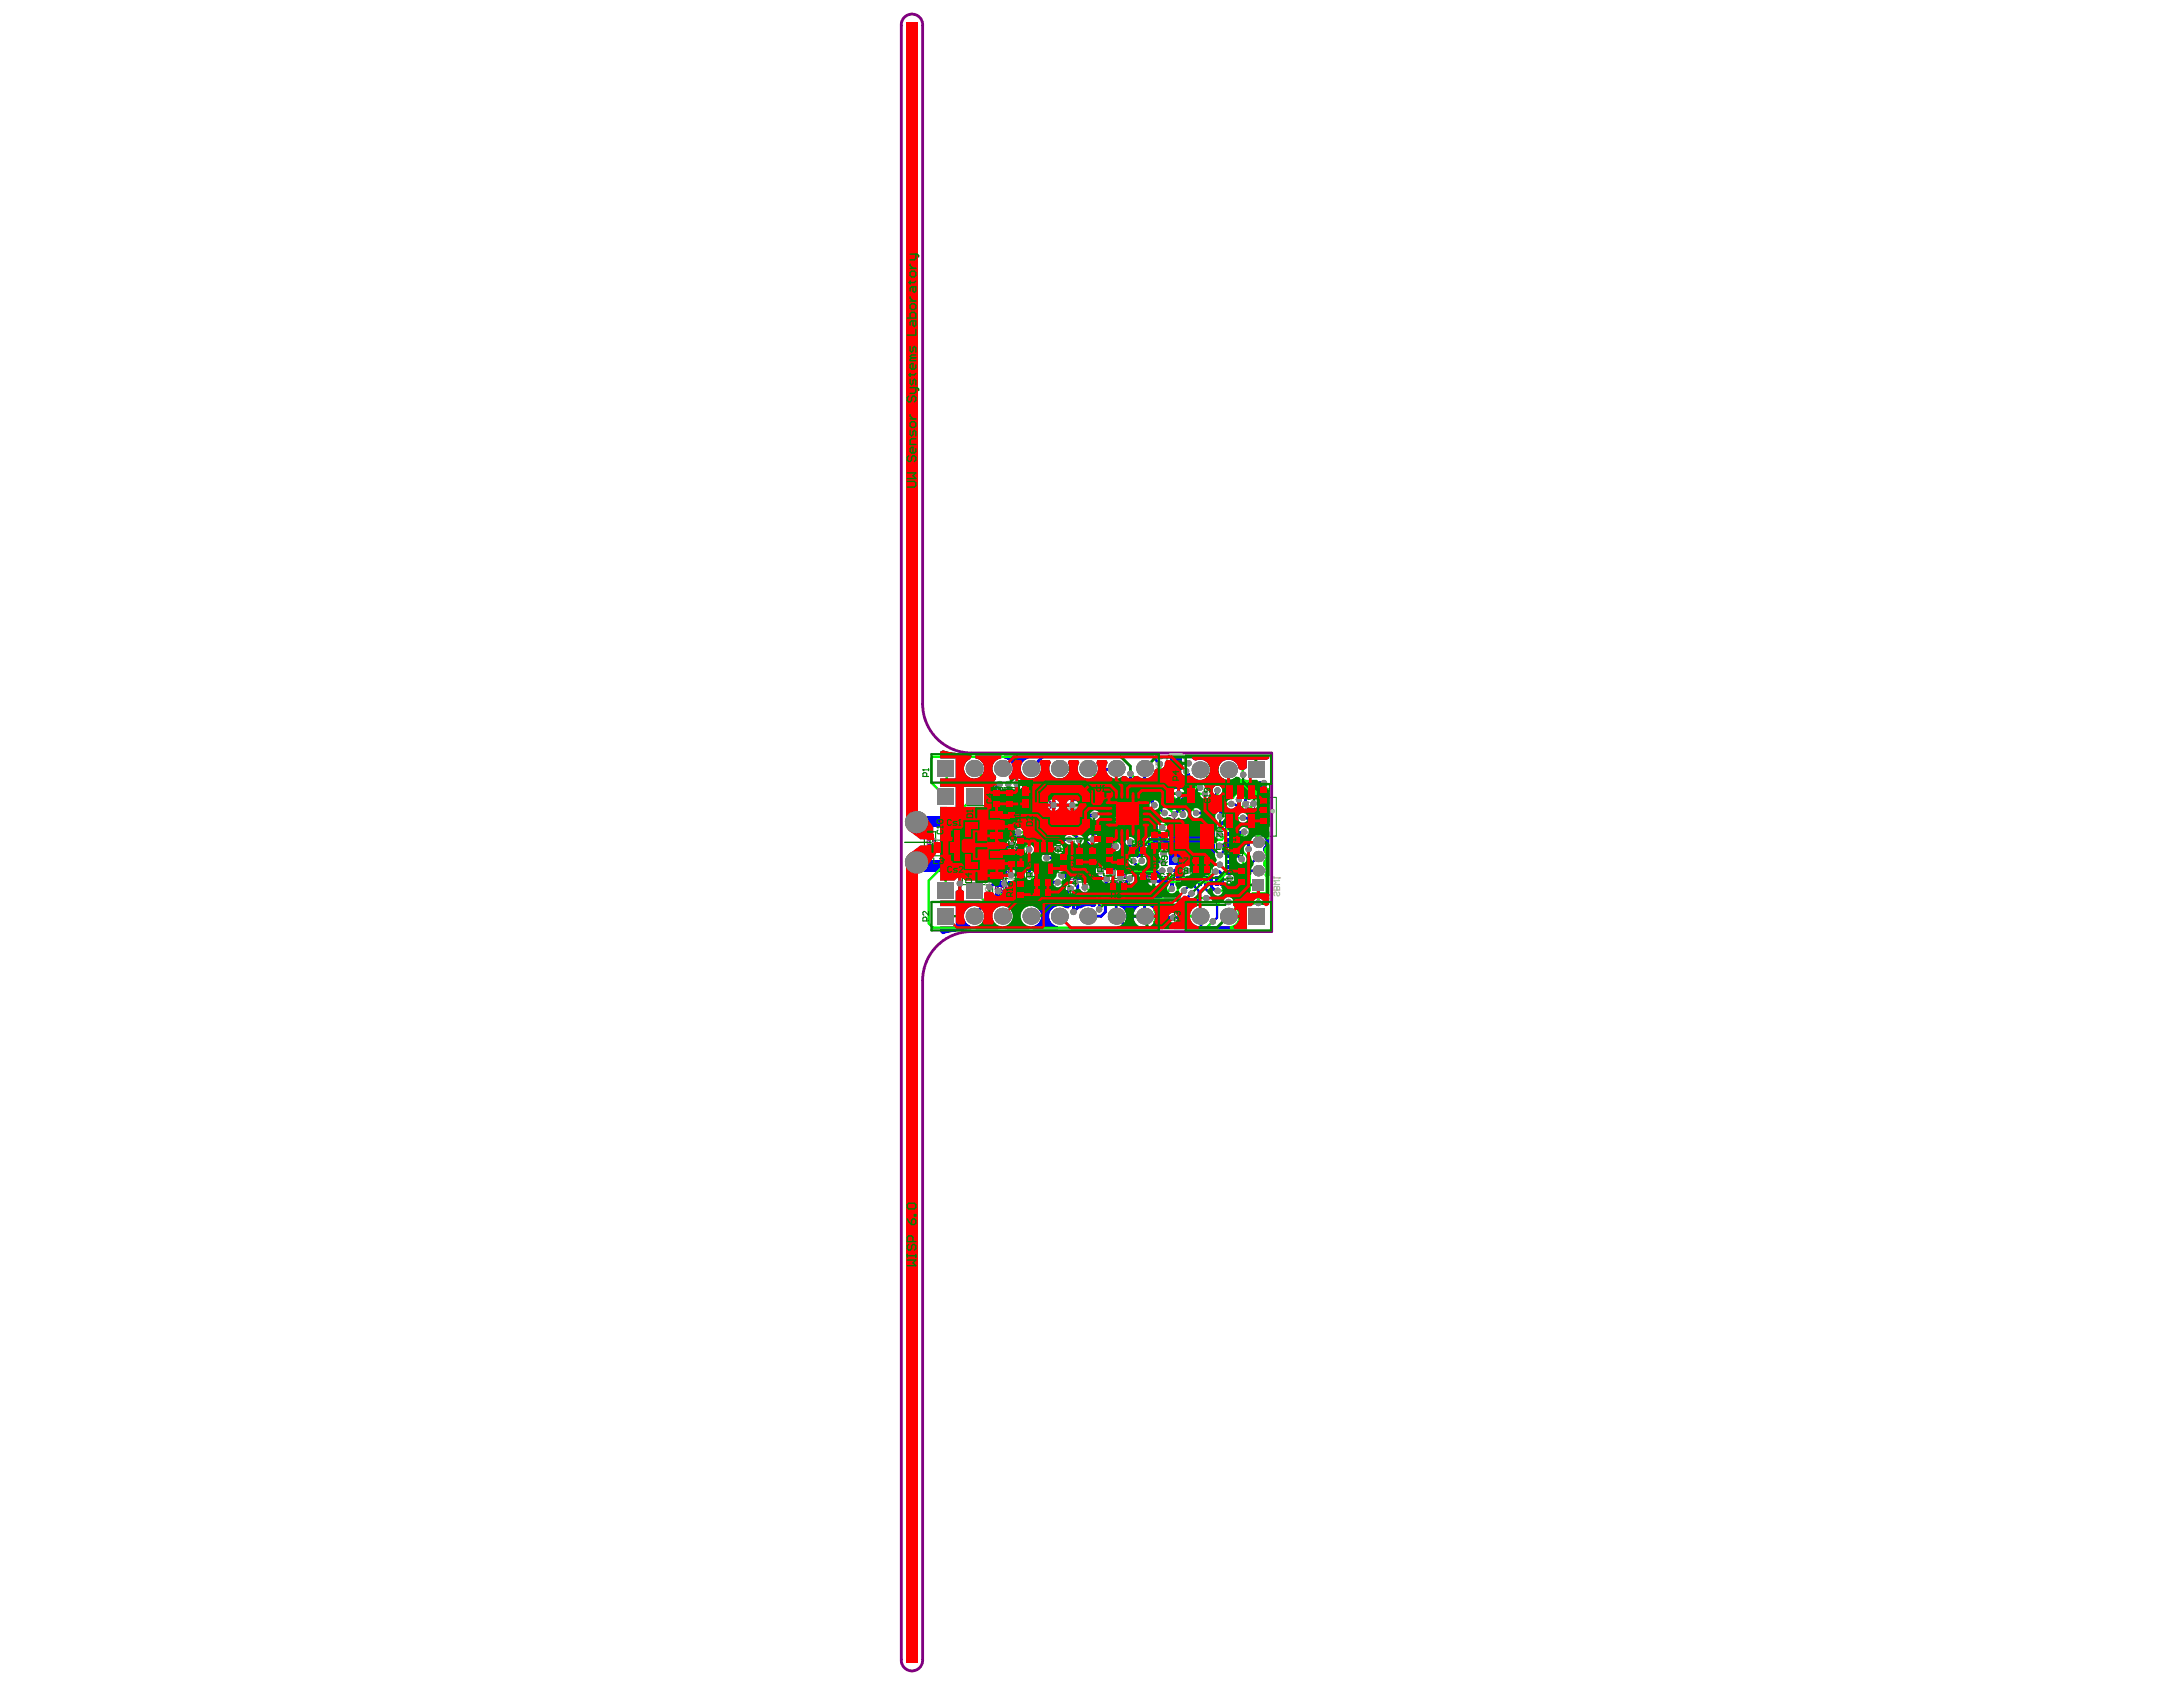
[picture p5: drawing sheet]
<svg xmlns="http://www.w3.org/2000/svg" width="279mm" height="216mm" viewBox="0 0 279 216" stroke-linecap="round" stroke-linejoin="round" font-family="sans-serif">
<g fill="none" stroke="#008000" stroke-width=".14">
<path d="M140.6 100h2.7v1.4h-2.7zM147.6 99.2h1.4v2.7h-1.4zM118.3 106.4h1.4v2.8h-1.4zM118.6 107.8h.9M119 107.4v.8M119.4 107.5h3.3v2h-3.3zM120.6 108.5h.9M121 108.1v.9M121.9 106h2.7v1.4h-2.7zM121.9 109.1h2.7v1.4h-2.7zM122.8 106.7h.8M122.8 109.8h.8"/>
<path d="M123.2 103.1h5.5v5h-5.5zM123.2 108.2h5.6v5h-5.6zM123.2 106.3v.8M123.2 109.4v.8M125.2 105.6h1.5M125.3 110.7h1.4M125.9 104.9v1.4M126 110v1.4M126.3 103h1.5v2.7h-1.5zM126.4 110.5h2.7M126.4 107.6h2.7v4.4h-2.7zM126.4 106h2.7v1.4h-2.7z"/>
<path d="M126.4 109.1h2.7M126.6 104.3h.9M126.9 100.8h1.4v2.7h-1.4zM127 103.9v.9M127 112.4h1.5v2.8h-1.5zM127.2 102.2h.8M127.3 111.3h.9M127.3 106.7h.9M127.3 108.3h.9M127.3 109.8h.9M127.3 113.8h.9M127.6 101.7v.9"/>
<path d="M127.8 110.8v.9M127.8 106.3v.8M127.8 107.9v.9M127.8 109.4v.8M127.8 113.4v.8M128.5 100.8h1.4v2.7h-1.4zM128.7 103.7h1.4v2.7h-1.4zM128.7 108.4h1.4v2.8h-1.4zM128.8 102.2h.8M129 105.1h.8M129 109.8h.8M129 113.8h.8"/>
<path d="M129.2 101.7v.9M129.4 104.6v.9M129.4 109.4v.8M129.4 113.4v.8M129.9 113.8h2.7v1.4h-2.7zM130 107h1.4v2.7h-1.4zM130 112.6h1.4M130.1 112.4v2.8M130.2 111.2h.9M130.2 108.4h.9M130.2 113.8h.9M130.7 107.9v.9"/>
<path d="M130.7 110.8v.9M130.7 113.4v.8M130.8 114.5h.9M131 101.5h2.8v2.7h-2.8zM131.2 114.1v.9M131.3 102.9h.9M131.4 112.4h-2.7v2.8h2.7v-5.3h-1.4v5.3M131.8 102.5v.8M132 112.2h2.8v2.7h-2.8zM132 113.6h2.8M132 113.4h2.8M132.1 105.2h1.5v2.7h-1.5z"/>
<path d="M132.3 101.5v2.7M132.4 106.5h.9M132.5 101.5v2.7M132.6 102.9h.9M132.9 106.1v.9M133 112.9h.8M133 114.2h.8M133 102.5v.8M133 112.4h1.5v2.8h-1.5zM133.2 106.6h1.5v2.8h-1.5zM133.3 113.8h.9M133.4 112.5v.8"/>
<path d="M133.4 113.7v.9M133.5 100.8h2.7v4.2h-2.7zM133.5 108h.9M133.8 113.4v.8M133.9 107.6v.8M134.4 102.9h.9M134.9 102.5v.8M135.4 109h1.4v2.7h-1.4zM135.7 110.3h.9M135.8 100.7h3.2v5.8h-3.2zM136.1 111.4h2.7v1.5h-2.7zM136.1 109.9v.9"/>
<path d="M137 103.6h.8M137 112.2h.8M137.4 103.2v.8M137.4 108.3h1.4v2.7h-1.4zM137.4 111.7v.9M137.7 109.6h.9M138.1 109.2v.8M138.6 111.8h2.7v1.4h-2.7zM139.1 108.2h1.4v2.8h-1.4zM139.3 109.6h.9M139.5 112.5h.9M139.8 109.2v.8"/>
<path d="M139.8 105.3h1.4v2.8h-1.4zM140 112.1v.9M140.1 106.7h.8M140.5 106.3v.8M141.1 107.5h1.4v2.7h-1.4zM141.2 109.5h1.5M141.2 109.3h1.5M141.3 108.9h.9M141.5 110.7h.9M141.5 108.2h.9M141.5 100.7h.9M141.8 108.5v.8"/>
<path d="M141.8 112.7h2.7v1.4h-2.7zM142 100.3v.8M142 107.7v.9M142 110.3v.8M142.7 109.7h1.4v2.7h-1.4v-5.6h-1.5v5.3h1.5M142.7 113.4h.9M143 111.1h.8M143.2 113v.9M143.4 110.6v.9M144 100.4h2.8v1.4h-2.8zM144.2 108.2h2.8v1.4h-2.8zM145 101.1h.8"/>
<path d="M145.2 108.9h.8M145.4 100.6v.9M145.6 108.5v.8M145.7 111.4h2.7v1.5h-2.7zM146.6 112.2h.9M147 111.7v.9M147.1 106.3h2.7v2.7h-2.7zM147.3 107.6h.9M147.8 107.2v.8M147.9 100.5h.8M148.1 115.4h1.5v2.7h-1.5zM148.3 100.1v.9"/>
<path d="M148.3 106.3v2.7M148.4 116.7h.9M148.5 106.3v2.7M148.6 107.6h.9M148.9 116.3v.8M148.9 100.4h4.3v2.8h-4.3zM149 107.2v.8M150.6 101.8h.9M150.7 115.3h1.4v2.8h-1.4zM151 116.7h.8M151 101.4v.8M151.4 116.3v.8"/>
<path d="M152.4 110.9h2.7M152.4 109.4h2.7v2.6h-2.7zM152.4 110.5h2.7M153.4 110.2h.8M153.4 111.3h.8M153.8 109.7v.9M153.8 110.8v.9M157.6 106.8h1.4v2.7h-1.4zM157.9 108.2h.9M158.2 110.8h1.4v2.8h-1.4zM158.3 107.7v.9M158.3 111.9h1.5v2.7h-1.5z"/>
<path d="M158.4 112.2h.9M158.6 113.3h.9M158.9 111.8v.8M159 112.8v.9M159.3 100.5h2.7v1.5h-2.7zM160.3 101.3h.8M160.7 100.8v.9M161.1 103.1h1.4M161.1 100.4h1.4v5.3h-1.4zM161.1 103h1.4M161.3 101.8h.9M161.3 104.3h.9"/>
<path d="M161.8 101.4v.8M161.8 103.9v.9"/>
</g>
<path d="M150.1 105.1h5.6v3.9h-5.6zM158.4 102h4.9v5h-4.9z" fill="none" stroke="#008000" stroke-width=".13"/>
<path d="M124.9 103.5h2v4.3h-2zM125 108.6h2v4.3h-2zM141.7 101.5h5.2v5.3h-5.2z" fill="none" stroke="#800080" stroke-width=".14"/>
<path d="M121 105.8h4.6v4.6h-4.6zM121.7 105.8v-1.3h.5v1.3M121.7 110.4v1.4h.5v-1.4M122.6 105.8v-1.3h.5v1.3M122.6 110.4v1.4h.5v-1.4M123.5 105.8v-1.3h.6v1.3M123.5 110.4v1.4h.6v-1.4M124.5 105.8v-1.3h.5v1.3M124.5 110.4v1.4h.5v-1.4" fill="none" stroke="#800080" stroke-width=".22"/>
<path d="M130.4 100v3.8h1.6v-3.8M150.9 105.5h3.9v3.1h-3.9zM159.8 103.5h2.1v2.1h-2.1z" fill="none" stroke="#800080" stroke-width=".18"/>
<g fill="none" stroke="#800080" stroke-width=".13">
<path d="M148 99.8h.7v1.4h-.7zM118.7 107.1h.7v1.4h-.7zM119.9 108h2.3v1.1h-2.3zM122.5 106.3h1.4v.8h-1.4zM122.5 109.4h1.4v.8h-1.4zM125.6 107.7a.44 .44 0 0 0-.4 .4 .44 .44 0 0 0 .4 .5M126.7 103.6h.7v1.5h-.7zM127 110.9h1.5v.7h-1.5zM127 106.3h1.5v.8h-1.5zM127 109.4h1.5v.8h-1.5zM127 108h1.5v.7h-1.5zM127.2 101.4h.7v1.5h-.7z"/>
<path d="M127.4 113.1h.7v1.4h-.7zM128.9 101.4h.7v1.5h-.7zM129 109.1h.8v1.4h-.8zM129 104.4h.8v1.4h-.8zM129 113.1h.8v1.4h-.8zM130.3 110.5h.7v1.5h-.7zM130.3 107.6h.7v1.5h-.7zM130.3 113.1h.7v1.4h-.7zM130.5 114.2h1.4v.7h-1.4zM131.4 102.2h.7v1.4h-.7zM132.5 105.8h.7v1.5h-.7zM132.7 102.2h.7v1.4h-.7z"/>
<path d="M133.6 107.3h.7v1.4h-.7zM134 101.5h1.8v2.8h-1.8zM134.1 113.2h-1.4v-.7h1.4v2h-1.4v-.7h1.4M134.1 113.1h-.7v1.4M135.8 109.6h.7v1.4h-.7zM136.3 101.3h2.2v4.6h-2.2zM136.7 111.8h1.4v.7h-1.4zM137.8 108.9h.7v1.4h-.7zM139.2 112.2h1.5v.7h-1.5zM139.4 108.9h.7v1.4h-.7zM140.1 106h.8v1.4h-.8zM141.2 100.3h1.5v.8h-1.5z"/>
<path d="M141.4 108.2h.7v1.4h-.7zM141.6 107.5h.7v1.4h-.7zM141.6 110h.7v1.4h-.7zM142.4 113.1h1.5v.7h-1.5zM143 110.4h.8v1.4h-.8zM144.7 100.7h1.4v.7h-1.4zM144.9 108.5h1.4v.7h-1.4zM146.3 111.8h1.5v.7h-1.5zM147.4 106.9h.7v1.4h-.7zM148.5 116h.7v1.4h-.7zM148.7 106.9h.7v1.4h-.7zM148.7 117.3h.3v-.2h-.1l-.1 .2"/>
<path d="M148.7 117.1l.1 .1M148.9 116.8h-.2l.1 .2M148.9 116.8v.1M148.9 116.7h.1M148.9 116.7l.1 .1v.2M148.9 116.7v.1M149.6 100.9h2.9v1.8h-2.9zM151.1 116h.7v1.4h-.7zM151.3 117.3h.3v-.2h-.2v.2M151.3 116.5l.2-.1 .1 .2h-.3zM151.3 116.7v.3l.2-.3 .1 .1-.1 .2M151.3 117.1l.1 .1"/>
<path d="M153.1 109.8h1.4v.7h-1.4zM153.1 110.9h1.4v.7h-1.4zM158 107.4h.7v1.5h-.7zM158.5 111.5h.7v1.4h-.7zM158.7 112.5h.7v1.5h-.7zM160 100.9h1.4v.7h-1.4zM161.4 103.6h.7v1.5h-.7zM161.4 101.1h.7v1.4h-.7z"/>
</g>
<g fill="none" stroke="#800080" stroke-width=".15">
<path d="M148.2 100v.3l-.1 .1h-.2l-.2-.1v-.3h.8M118.9 108.7l.1-.1h.5l.1 .1v.2l-.1 .2h-.5l-.1-.2zM118.9 108v.2M118.9 108.1h.7M119 107.7l-.1-.1v-.2l.1-.2h.5l.1 .2v.2l-.1 .1M119.5 108l.1 .1M119.6 108.1h.1M120.1 107.9v.8h.5M120.8 108.1l.2-.2h.2l.1 .3M121.1 108.3h.1M121.2 108.3l.1 .1-.1 .3h-.2l-.2-.2M121.3 108.2h.1"/>
<path d="M121.3 108.2l-.1 .1M123.1 106.2l-.1-.1h-.2l-.2 .1v.5l.2 .1h.2l.1-.1M123.1 109.3l-.1-.1h-.2l-.2 .1v.5l.2 .1h.2l.1-.1M123.9 106.4h-.4l-.1 .1 .5 .2-.2 .1h-.3M123.9 109.5h-.4l-.1 .1 .5 .2-.2 .1h-.3M124.1 109.3l.1-.1h.3l.1 .1v.2l-.5 .4h.5M124.1 106.8h.2M124.2 106.1h.1M124.2 106.1v.7M124.2 106.1l-.1 .1M126.5 104.6h.1M126.5 104.6h.7"/>
<path d="M126.6 104.3l-.1-.2v-.2l.1-.1h.5l.1 .1v.2l-.1 .2M126.6 104.5l-.1 .1M126.8 105.2l-.1-.1-.2 .1v.3l.1 .1 .2-.1M126.8 105.2l.1-.1 .3 .1v.3l-.1 .1-.3-.1M126.8 105.2v.3M127 107.8h-.5v.1l.5 .5v.1M127.2 111.1v.7h.3l.2-.1v-.2l-.2-.1h-.3M127.2 104.5v.2M127.2 106.6v.7h.4l.1-.1v-.3l-.1-.1h-.4M127.2 109.7v.7h.4l.1-.1v-.3l-.1-.1h-.4M127.4 108.5h.2M127.4 102.7h.8l-.4-.4v.5"/>
<path d="M127.5 107.8h.1M127.5 107.8v.7M127.5 107.8l.1 .1M127.6 102.1l-.2-.1v-.3l.2-.1h.4l.2 .1v.3l-.2 .1M127.6 114.4h.7v-.4l-.1-.1h-.2l-.1 .1v.4M127.6 113.2v.4l.5-.4 .2 .1v.2l-.1 .1M127.6 113.9l.3 .2M127.7 111.1l-.3 .3M127.7 109.7l-.3 .2M127.7 106.6l-.3 .2M127.9 107.9l.1-.1h.2l.1 .1v.5l-.1 .1h-.2l-.1-.1M128 112.4v.4l.1 .1 .2-.1v-.2l-.1-.2h-.5l-.1 .2v.2l.1 .1"/>
<path d="M128.3 109.7v.7l-.4-.4h.5M128.4 111.1h-.5l.5 .5-.1 .2h-.3l-.1-.1M128.4 106.6h-.5l.5 .4-.1 .3h-.3l-.1-.1M128.6 111.1v.1l.5 .5v.1h-.5M128.8 106.9l-.2 .1 .2 .3h.2l.1-.1-.1-.3M128.8 106.9l-.2-.1 .2-.2h.2l.1 .1-.1 .2M128.8 106.9h.2M128.8 114.1h.1M128.8 114.1h.7M128.9 114l-.1 .1M129 105.2h.7v.4l-.1 .1h-.2l-.1-.1v-.4M129 110h.7v.3l-.1 .1h-.2l-.1-.1v-.3"/>
<path d="M129.2 102.3l-.1 .1v.3l.1 .1h.2l.2-.1-.2-.4h.4v.5M129.2 102.1l-.1-.1v-.3l.1-.1h.5l.1 .1v.3l-.1 .1M129.3 106.1h.7M129.3 106v.2M129.3 113.5l.2 .2M129.3 113.2v.4l-.1 .1h-.3l-.1-.1v-.4h.7M129.4 105l-.1-.1v-.3l.1-.1h.5l.1 .1v.3l-.1 .1M129.4 109.7l-.1-.1v-.3l.1-.1h.5l.1 .1v.3l-.1 .1M129.4 114.6l.1 .1v.2l-.1 .1h-.5l-.1-.1v-.2l.1-.1 .3 .1v.3M129.5 114v.2M129.9 110.7l.1 .1v.2l-.1 .2h-.2l-.4-.5v.5M129.9 106l.1 .1"/>
<path d="M130 106.1h.1M130.1 108.1h.1M130.1 111h.1M130.1 113.5h.1M130.1 108.1h.7M130.1 110v.5h.4l-.2-.3 .2-.2h.2l.1 .1v.3l-.1 .1M130.1 108.1l.1 .1M130.1 111h.7M130.1 111l.1 .1M130.1 113.5l.1 .1M130.1 113.5h.7M130.1 112.6l.4 .4"/>
<path d="M130.1 114.3l-.1-.1 .1-.3h.2l.2 .2-.2 .2M130.1 114.3l-.1 .1 .1 .3h.2l.2-.2-.2-.2M130.1 114.3h.2M130.2 108.4l-.1 .2v.2l.1 .1h.5l.1-.1v-.2l-.1-.2M130.3 107.1h.1M130.3 107.1l-.2 .1v.3l.1 .1M130.3 107.1l.2 .1M130.5 107.2l.1-.1 .2 .1v.3l-.1 .1M130.5 107.2v.2M130.6 111.8v-.4l-.1-.1h-.3l-.1 .1v.4h.7M130.6 114.4v-.4l-.1-.1h-.3l-.1 .1v.4h.7M130.6 112.6l.2 .1v.2l-.1 .1h-.2v-.3z"/>
<path d="M130.8 108v.2M130.8 110.8v.3M130.8 113.4v.2M130.8 111.3l-.2 .3M130.8 113.9l-.2 .2M130.8 114.7h.3M131 113.9h.1M131 113.9v.8M131 113.9l.1 .2M131.3 102.8l-.1-.1v-.3l.1-.1h.5l.1 .1v.3l-.1 .1M131.3 103l-.1 .2v.2l.1 .1h.1l.5-.5v.5M131.6 114.4l-.3 .3"/>
<path d="M131.8 114.4h-.4l-.1-.1v-.2l.1-.2h.4v.8M132.4 106.7l-.1 .1v.3l.1 .1h.1l.5-.5v.5M132.6 102.8l-.1-.1v-.3l.1-.1h.5l.1 .1v.3l-.1 .1M132.6 103l-.1 .2v.2l.2 .1M132.6 107.4l-.3 .5M132.6 107.4h.3l.1 .1v.3l-.1 .1-.3-.1zM132.7 103.5h.1M132.8 106v.3l-.2 .1h-.2l-.1-.1v-.3h.7M132.8 106.2l.2 .2M132.8 103.4l-.1 .1M132.8 103.3v.1M132.8 114.3v-.7h.4l.1 .1v.2l-.1 .2v.2l.2 .1"/>
<path d="M132.8 114.1h.4M133.1 103l.1 .2v.2l-.1 .1-.3-.1M133.1 114.1l.2 .2M133.2 114.8l.1-.1h.5l.1 .1v.2l-.1 .2h-.5l-.1-.2zM133.3 112.4l-.1-.1h-.2l-.2 .1v.5l.2 .1h.2l.1-.1M133.4 101.1l.3-.3h5.1l.4 .3v5.1l-.4 .4h-5.1l-.3-.4zM133.4 114.4h.1M133.5 108.1l-.1 .2v.2l.1 .1h.1l.5-.5v.5M133.5 114.3l-.1 .1M133.5 114.2v.1M133.6 113h.2M133.6 114.3h.2"/>
<path d="M133.7 113.2v.4M133.7 113.5l.2 .2M133.7 112.3h.1M133.7 113.6h.1M133.7 112.3v.7M133.7 113.6v.7M133.7 112.3l-.1 .1M133.8 114l.1 .1v.2l-.1 .1-.3-.1M133.8 107.4v.4l-.1 .1h-.2l-.1-.1v-.4h.7M133.8 107.7l.3 .2M133.9 113.2h-.7v.4l.1 .1h.2l.2-.1M134 108.9l.1 .1v.2l-.1 .2h-.3l-.1-.2 .1-.3h-.3v.5"/>
<path d="M134.2 113.6h.4v.1l-.4 .5v.1M134.3 102.6h.1M134.3 102.6h.7M134.4 102.3l-.1-.1v-.3l.1-.1h.5l.1 .1v.3l-.1 .1M134.4 102.5l-.1 .1M134.6 112.7h-.4l.3-.4v.7M134.7 103.1h.2l.1 .2v.2l-.1 .1-.2-.1zM134.7 103.1l-.4 .5M135 102.5v.3M135.5 110.1h.1M135.5 109.4h.1M135.5 110.1l.2 .1"/>
<path d="M135.5 110.1h.8M135.5 109.4h.8M135.5 109.4l.2 .2M135.7 110.4l-.2 .1v.3l.2 .1h.5l.1-.1v-.3l-.1-.1M136 111.9h.5l-.3-.3v.7M136.3 109.3v.3M136.3 109.9v.3M137.2 102.5h.1M137.2 102.5h.7M137.3 111.7l-.2-.1h-.2l-.1 .1v.1l.5 .5h-.5M137.3 102.1l-.1-.1v-.3l.1-.1h.5l.1 .1v.3l-.1 .1M137.3 102.3l-.1 .2"/>
<path d="M137.5 109.3h.1M137.5 109.3l.2 .2M137.5 109.3h.8M137.7 112.1l-.2 .2M137.9 102.3v.3M138 112.1h-.4l-.1-.2v-.2l.1-.1h.4v.7M138 110.2v-.4l-.1-.1h-.2l-.2 .1v.4h.8M138.3 109.7l-.3 .2M138.3 109.2v.3M138.6 112.2h.1M138.6 112.2l.1 .1M138.7 112.3h.1"/>
<path d="M138.7 112.3l-.1 .1 .1 .3h.2l.2-.2M139.1 112.1l-.2-.2h-.2l-.1 .3M139.6 109h.8v.4l-.2 .1h-.2l-.1-.1v-.4M139.8 112.1l-.1-.2h-.3l-.1 .2v.1l.5 .5h-.5M139.9 109.3l-.3 .2M139.9 106.1l.4 .5M140 106.8l-.1 .1v.3l.1 .1h.5l.1-.1v-.3l-.1-.1M140.2 109.8l.2 .1v.2l-.2 .1h-.1l-.5-.4v.4M140.3 112.4l-.3 .3M140.4 106.1l.2 .1v.2l-.1 .2h-.2v-.4zM140.5 112.4h-.3l-.2-.1v-.2l.2-.2h.3v.8M140.8 100.8h.3"/>
<path d="M140.9 100.1h.1M140.9 100.1v.7M140.9 100.1l.2 .1M141.4 110.6v-.5h.1l.5 .5h.1M141.4 107.5v.5h.3l-.1-.2M141.6 107.7l.1-.2h.3l.1 .2v.2l-.1 .1M141.6 108.2v.5l.5-.5 .3 .2v.2l-.2 .1M141.6 107.5v.5l.5-.5h.1l.2 .1v.3l-.2 .1M141.7 109l-.1 .1v.2l.1 .2h.5l.2-.2v-.2l-.2-.1M141.8 100.2l-.1-.1h-.3l-.1 .1v.2l.5 .4h-.5M141.9 108.7v-.3l-.2-.1h-.2l-.1 .1v.3h.7M141.9 111.3v-.4l-.2-.1h-.2l-.1 .1v.4h.7"/>
<path d="M142 100.2l.2-.1h.2l.1 .1v.5l-.1 .1h-.2l-.2-.1M142.1 110.8l-.2 .2M142.6 113.3h.4l.1-.1v-.2l-.1-.2h-.4v.8M142.8 113.3l.3 .3M143.3 110.5h.7v.4l-.1 .1h-.3l-.1-.1v-.4M143.3 111.2v.3M143.3 111.3h.7M143.3 113.2h.4l.1 .3-.1 .1h-.3l-.1-.1zM143.5 110.7l-.2 .3M143.8 112.8l-.5 .4M143.9 111.8l.1 .2v.2l-.1 .1h-.2l-.4-.5v.5M143.9 111.2l.1 .1"/>
<path d="M144 111.3h.1M145 108.8h.4l.1-.1v-.3l-.1-.1h-.4v.7M145.3 108.8l.2 .2M145.3 101l-.1-.1h-.2l-.2 .1v.5l.2 .2h.2l.1-.2M145.6 100.9h.2M145.6 101.5l.1 .2M145.7 101.7h.1M145.7 100.9v.8M145.9 108.7h.2M145.9 108.7l-.1-.2 .1-.2h.2l.1 .1-.1 .3M145.9 108.7l-.1 .1 .1 .2h.2l.1-.1-.1-.2M146.2 101l.1-.1h.2l.2 .1v.3l-.2 .1-.3-.1v.4h.5"/>
<path d="M146.5 112.1h.3l.2-.2v-.2l-.2-.1h-.3v.7M146.7 112.1l.3 .2M147.2 112.3h.2M147.3 111.6h.1M147.3 111.6l-.1 .1M147.3 111.6v.7M147.6 107h.8v.4l-.2 .1h-.2l-.1-.1v-.4M147.6 107.8v.2M147.6 107.9h.8M147.6 108.7h.8l-.4-.3v.5M147.7 101.5h.1M147.7 101.5h.8"/>
<path d="M147.8 111.7l.1-.1h.3l.1 .2M147.9 100.7l-.2 .1v.2l.2 .2h.1l.5-.5v.5M147.9 101.4l-.2 .1M147.9 107.3l-.3 .2M148 111.9h.2M148.2 111.9l.1 .2-.1 .2h-.3l-.1-.1M148.2 100.2l.3 .2M148.2 107.8l.2 .1M148.3 111.8h.1M148.3 111.8l-.1 .1M148.4 107.9h.1M148.5 101.4v.2"/>
<path d="M148.8 107v.3l-.1 .2-.2-.2v-.2l.1-.1h.5l.1 .1v.2l-.1 .2M148.9 108.2v-.4l-.1-.1h-.2l-.1 .1v.4h.7M149.2 107.7l-.3 .2M149.6 104.4h.6l.2 .1v.2l-.2 .1h-.6M150.4 105.5h-.8l.4-.4v.5M151.4 101.7l-.1-.1h-.3l-.1 .1v.5l.1 .1h.3l.1-.2-.1-.1h-.4M151.7 101.7l.1-.1h.2l.1 .1v.5l-.1 .1h-.2l-.1-.1M153.7 109.7l-.1-.1h-.3l-.1 .1v.5l.1 .1h.3l.1-.1M153.7 110.8l-.1-.1h-.3l-.1 .1v.5l.1 .1h.3l.1-.1M153.9 109.6h.5v.1l-.5 .5v.1M154.1 111l-.2-.1 .2-.2h.2l.1 .1-.1 .2M154.1 111l-.2 .2 .2 .2h.2l.1-.1-.1-.3"/>
<path d="M154.1 111h.2M158.2 107.6h.7v.4l-.1 .1h-.3l-.1-.1v-.4M158.2 109h.7M158.2 108.3v.3M158.2 108.9v.3M158.2 108.4h.7M158.4 107.8l-.2 .3M158.6 113.4l-.1 .1v.3l.1 .1h.1l.5-.5v.5M158.6 114.1l-.1 .2v.2l.1 .1h.1l.5-.5v.5M158.7 111.6h.8v.4l-.2 .1h-.2l-.1-.1v-.4M158.7 113.1l.1-.1h.5l.2 .1v.2l-.2 .1h-.5l-.1-.1zM158.7 112.4v.2"/>
<path d="M158.7 112.5h.8M158.8 108.3l.1 .1M158.8 108.9l.1 .1M158.9 108.4h.1M158.9 109h.1M158.9 112.7v.3l-.1 .2h-.2l-.1-.2v-.3h.7M158.9 112.9l.3 .3M159 111.9l-.3 .2M159.3 112.4l.2 .1M159.4 102.7h.4l-.4 .4v.2l.1 .1h.2l.1-.1M159.4 100.7h.3l.1 .1v.5l-.1 .1h-.3l-.1-.1v-.5zM159.5 112.5h.1"/>
<path d="M160.1 103.4v-.6l.1-.1h.2l.2 .1v.6M160.5 100.8l-.1-.1h-.2l-.2 .1v.1l.5 .5h-.5M160.8 100.8l.1-.1h.2l.2 .1v.5l-.2 .1h-.2l-.1-.1M161.6 101.9v.3M161.6 104.5v.2M161.6 104.6h.8M161.6 102.1h.8M161.8 104.3l-.2-.2v-.2l.2-.1h.4l.2 .1v.2l-.2 .2M161.8 101.7l-.2-.1v-.3l.2-.1h.4l.2 .1v.3l-.2 .1M161.8 102.5l-.2 .2v.2l.2 .1h.4l.2-.1v-.2l-.3-.2-.1 .2v.3M162.2 105.1l.2 .1v.3l-.2 .1h-.1l-.5-.5v.5M162.2 104.5l.2 .1"/>
<path d="M162.2 101.9l.2 .2M162.4 104.6h.1M162.4 102.1h.1"/>
</g>
<circle cx="162.9" cy="103.8" r=".14" fill="none" stroke="#800080" stroke-width=".29"/>
<path d="M130.3 99.8h1.8v.7h-1.8z" fill-rule="evenodd" fill="#800080"/>
<circle cx="142.6" cy="102.8" r=".43" fill="none" stroke="#800080" stroke-width=".14"/>
<path d="M115.8 2.1a1.37 1.37 0 0 1 1.5-.1 1.37 1.37 0 0 1 .8 1.3v86.8a6.3 6.3 0 0 0 6.3 6.3h38.4v22.8h-38.4a6.3 6.3 0 0 0-6.3 6.3v86.9a1.37 1.37 0 0 1-1.4 1.4 1.37 1.37 0 0 1-1.3-1.4v-209.1v-.5l.2-.4z" fill="none" stroke="#800080" stroke-width=".36"/>
<g fill="none" stroke="#c0c073" stroke-width=".29">
<path d="M148 99.2h.6M149.4 98.5v-1.6l.4-.4h1.4l.4 .4v1.6M126.4 111v.5M126.4 106.4v.6M126.4 109.5v.6M126.7 103h.6M127.5 115.2h.5M129.1 112.4h.6M129.1 108.1v.5M131.5 101.5h.6M132.6 105.2h.5M132.6 114.2v.6"/>
<path d="M132.8 101.5h.5M133.5 112.4h.6M133.7 106.6h.5M134.1 100.8h1.5M136.3 104v-.8h2.2v.8M136.3 103.5h2.2M138.8 111.9v.5M141.3 112.2v.6M141.5 110.2h.6M143.3 100.4v.6M144 100.8v.6M148.6 118.1h.5"/>
<path d="M151.1 118.1h.6M158.8 111.9h.5M159.8 106.5h2.5v8h-2.5zM162 101v.5"/>
<circle cx="162.9" cy="103.8" r=".14"/>
</g>
<g fill="none" stroke="#c0c073" stroke-width=".36">
<path d="M139.8 103.3v2.1M142 103.3v2.1"/>
<circle cx="136.7" cy="111.1" r=".04"/>
<circle cx="147.1" cy="102.5" r=".16"/>
</g>
<path d="M121 105.8v4.6M125.6 105.8v4.6" fill="none" stroke="#c0c073" stroke-width=".22"/>
<path d="M136.7 110.4v-1.8h3.2v2.5h-2.5" fill="none" stroke="#c0c073" stroke-width=".25"/>
<g fill="none" stroke="#c0c073" stroke-width=".18">
<path d="M145.9 114.8l-.1 .1v.3l.2 .1M146 115.3h.1M146.1 115.2l-.1 .1M146.1 115.1v.1M146.3 114.1v.4l-.2 .1h-.2l-.1-.1v-.4h.7M146.3 114.3l.2 .3M146.4 114.8l.1 .1v.3l-.1 .1-.3-.1M147 115.1l.2-.1h.5l.1 .1v.3l-.1 .1h-.5l-.2-.1zM147.2 114.3l-.2 .1v.2l.2 .2h.1l.5-.5v.5M147.5 113.6v.3l-.1 .1h-.2l-.2-.1v-.3h.8M147.5 113.8l.3 .2M159.5 105.2v.7h.7"/>
<path d="M160.2 103.1h-.7v.7M161.6 103.1h.7v.7M162.3 105.2v.7h-.7"/>
</g>
<g fill="none" stroke="#c0c073" stroke-width=".15">
<path d="M133.9 99.6l.5 .4M134.9 99.6h.1M134.9 99.6v.7M134.9 99.6l.1 .1M135.3 99.7l.1-.1h.2l.2 .1v.5l-.2 .1h-.2l-.1-.1M137.2 99.6h.1M137.2 99.6v.7M137.2 99.6l.1 .1M137.6 99.7l.1-.1h.2l.2 .1v.5l-.2 .1h-.2l-.1-.1M140.2 100h.2M140.3 99.3h.1M140.3 99.3v.7"/>
<path d="M140.3 99.3l.1 .1M141.2 99.4l-.2-.1h-.2l-.1 .1v.1l.5 .5h-.5M141.4 99.4l.1-.1h.3l.1 .1v.5l-.1 .1h-.3l-.1-.1M144.7 99.6h.5v.4l-.3-.1-.2 .1v.2l.1 .1h.3l.1-.1M145.7 99.6h.1M145.7 99.6v.7M145.7 99.6l.1 .1M146 99.7l.1-.1h.3l.1 .1v.5l-.1 .1h-.3l-.1-.1M148 98.2l.2 .2M148 98.6h.7v-.3l-.1-.1h-.3l-.1 .1v.3M148 97.4v.5l.4-.5 .3 .2v.2l-.1 .1M148 96.9v.3"/>
<path d="M148 97.1h.7M148.7 97.1h.1M148.7 97.1l-.1 .1M151.6 99.2v.5l.5-.5h.1l.1 .1v.3l-.1 .1M119.2 107.4h.6l.1 .1v.2l-.1 .2h-.6M119.6 108.2l-.1-.1-.3 .1v.3l.1 .1 .3-.1M119.6 108.2l.1-.1 .2 .1v.3l-.1 .1-.2-.1M119.6 108.2v.3M126.2 113.6l-.1 .1v.2l.1 .1h.2l.5-.4v.4M126.6 112.8v.4l-.1 .1h-.3l-.1-.1v-.4h.8M126.6 113.1l.3 .2M126.7 101.4h.1"/>
<path d="M126.7 101.4h.7M126.7 114.3l.2 .1v.2l-.2 .2h-.5l-.1-.2v-.2l.1-.1 .3 .1v.4M126.8 101.3l-.1 .1M126.8 101l-.1-.1v-.3l.1-.1h.5l.1 .1v.3l-.1 .1M127 102l-.1-.1-.2 .1v.2l.1 .1 .2-.1M127 102l.2-.1 .2 .1v.2l-.1 .1-.3-.1M127 102v.2M127.4 101.3v.2M128.2 105.6l-.1-.1 .1-.2h.2l.2 .1-.2 .2M128.2 105.6l-.1 .1 .1 .3h.2l.2-.1-.2-.3M128.2 105.6h.2M129.3 105.4l-.1-.1h-.3l-.1 .1v.1l.5 .5h-.5"/>
<path d="M129.5 110h.5l-.4-.4v.7M129.8 105.7l-.3 .3M130 105.7h-.4l-.1-.1v-.2l.1-.1h.4v.7M130.1 108.2h-.5v.1l.5 .5v.1M130.2 110.9h-.5v.1l.5 .5v.1M130.2 115.6l-.1 .1 .1 .3h.3l.1-.1-.1-.3M130.2 115.6l-.1-.1 .1-.2h.3l.1 .1-.1 .2M130.2 115.6h.3M130.4 108.9h.3M130.5 114h.7v-.4l-.1-.1h-.2l-.2 .1v.4M130.5 110.1l-.3 .2M130.5 113.5l.2 .2"/>
<path d="M130.5 113v.3M130.5 113.1h.7M130.6 108.2h.1M130.6 108.2v.7M130.6 108.2l.1 .1M130.7 110.1h-.3l-.2-.1v-.3l.2-.1h.3v.7M130.9 112.2v.3l.1 .1 .2-.1v-.2l-.1-.1h-.5l-.1 .1v.2l.1 .1M130.9 111l-.1-.1h-.2l-.2 .1v.1l.5 .5h-.5M130.9 108.3l.1-.1h.3l.1 .1v.5l-.1 .1h-.3l-.1-.1M131 116h.2M131.1 115.3h.1M131.1 115.3v.7"/>
<path d="M131.1 115.3l.1 .1M131.2 113.1h.1M131.2 113.1l-.1 .2M131.4 111.4l-.2 .2M131.5 100.4l-.1-.1v-.3l.1-.1h.5l.1 .1v.3l-.1 .1M131.5 100.6l-.1 .2v.2l.1 .1h.1l.5-.5v.5M131.6 111.4h-.3l-.1-.1v-.3l.1-.1h.3v.7M131.7 115.7l-.2 .3M131.9 115.7h-.3l-.1-.1v-.2l.1-.1h.3v.7M132.8 100.2l-.1-.1v-.2l.1-.2h.5l.1 .2v.2l-.1 .1M132.8 100.5l-.1 .1v.2l.2 .1M132.9 100.9h.1"/>
<path d="M133 100.8l-.1 .1M133 100.7v.1M133.3 100.5l.1 .1v.2l-.1 .1-.3-.1M133.9 100.1l.2-.1h.3v.2l-.1 .1h-.2zM134.5 114.8h.7v-.4l-.1-.1h-.2l-.2 .1v.4M134.5 108.5v.4l.5-.4h.1l.1 .1v.2l-.1 .1M134.5 109.7h.7v-.4l-.1-.1h-.2l-.2 .1v.4M134.5 112.9l.1-.1h.5l.1 .1v.3l-.1 .1h-.5l-.1-.1zM134.5 114.3l.2 .2M134.5 109.2l.2 .2M134.7 105.5l.1-.1 .2 .1v.4h-.2l-.1-.2zM134.7 107.3h.7v-.4l-.1-.1h-.3l-.1 .1v.4"/>
<path d="M134.7 106.1v.5l.5-.5 .2 .1v.3l-.1 .1M134.7 106.8l.2 .3M134.8 100.3h.2M134.8 111.4v-.6l.1-.1h.3l.1 .1v.6M134.9 113.7l-.2-.1-.2 .1v.2l.1 .1M134.9 113.7v.1M135 113.6h.1M135 113.6l.2 .1v.2l-.1 .1M135 113.6l-.1 .1M135.2 107.7v.5h-.3l.1-.2-.1-.3h-.3l-.1 .2v.2l.1 .1M135.4 105.4l-.4 .5M135.5 110.8l.1-.1h.3l.1 .1v.3l-.1 .1-.4-.1v.3h.5"/>
<path d="M135.9 113.8h.5l-.4-.4v.8M137.1 113.6l-.1-.2h-.3l-.1 .2v.1l.5 .5h-.5M137.1 100.3h.2M137.6 113.9l-.3 .3M137.8 113.9h-.3l-.2-.1v-.2l.2-.2h.3v.8M138.8 113.7h.1M138.8 113.7l.1 .1M138.9 113.8l-.1 .1 .1 .3h.3l.1-.2M138.9 113.8h.1M139.3 113.6l-.1-.2h-.3l-.1 .3M140 113.6l-.1-.2h-.3l-.1 .2v.1l.5 .5h-.5M140.1 108.1v.5l.5-.5 .3 .1v.3l-.2 .1"/>
<path d="M140.1 108.8v.5l.5-.5 .3 .1v.3l-.2 .1M140.3 109.5l-.2 .2v.2l.2 .1h.4l.2-.1v-.2l-.2-.2M140.5 113.9l-.2 .3M140.7 113.9h-.3l-.1-.1v-.2l.1-.2h.3v.8M142.5 106.4h.4M142.5 105.7v.2M142.5 105.8h.7M142.9 106.4l.2 .2h.1M143.2 105.8h.1M143.2 106.2h-.1l-.2 .2M143.2 105.8l-.1 .1M145.5 100.3h.3"/>
<path d="M151.6 101.4v.5h.7M151.6 100l.1-.1h.5l.1 .1v.4h-.7zM151.6 100.6v.5h.7v-.5M152 100.9v.2M157 114.3h.5l-.4-.3v.7M157.5 100.9h.2l.1 .1v.5l-.1 .1h-.2l-.1-.1v-.5zM157.7 114v.6l.1 .1h.3l.1-.1v-.6M158.6 101l-.2-.1h-.2l-.1 .1v.1l.5 .5h-.5M158.8 101l.1-.1h.3l.1 .1v.5l-.1 .1h-.3l-.1-.1M160.3 102.5l.1-.2h.3v.3l-.1 .1h-.2zM160.3 102l.4 .3M161 102v.6l.1 .1h.3l.1-.1v-.6"/>
<path d="M163.1 113.6l.1-.2 .2 .2 .3-.2 .1 .2v.3h-.7zM163.1 112.2v.3M163.1 112.3h.7M163.4 113.9h.1M163.4 113.6v.3M163.7 114.2l.1 .1v.2l-.3 .1-.1-.1v-.2l-.2-.1-.1 .1v.2l.1 .1M163.8 112.3h.1M163.8 112.7h-.7l.2 .2-.2 .3h.7M163.8 112.3l-.1 .2"/>
</g>
<path d="M125.6 107.7a.44 .44 0 0 0-.4 .4 .44 .44 0 0 0 .4 .5" fill="none" stroke="#c0c073" stroke-width=".13"/>
<g fill="#00f">
<path d="M152.7 96.7h9.7v.3l-.2 .2h-2.6v1.1a.77 .77 0 0 1-1.1 .1 1.3 1.3 0 0 0-1.7-1.1 1.3 1.3 0 0 0-.7 1.9 1.3 1.3 0 0 0 2.1 .2l.4 .1a.61 .61 0 0 0 .6 .3h1.6l.2 .2-.1 .4-.5 .2h-1v.7l-.4 .3h-.3v.7h-.3v-.7a1.04 1.04 0 0 0-.7 .7l-.5 .1-.3-.2v-.2h-.6l-.1-.4a.63 .63 0 0 0 .1-.8 .63 .63 0 0 0-.9-.2 .63 .63 0 0 0-.1 .9l-.2 .2-.3-.2a.76 .76 0 0 0-.6-.6 .66 .66 0 0 0-.5-.7 .66 .66 0 0 0-.8 .5l-.3-.3v-.6l.3-.2a1.3 1.3 0 0 0 2-1 1.3 1.3 0 0 0-1.9-1.3h-.2l-.2-.2z"/>
<path d="M141.3 107.1h1.1v-.4h3.2l.5-.3h.5v.1h.9v.4h-.9v.4h.1v1h-.1v.4h.9v.4h-.9v.2l-.3 .2h-.3l-.4 .3-.4-.2h-.3l-.1-.4 .2-.2v-.7a.63 .63 0 0 0 .2-.9 .63 .63 0 0 0-.9-.2 .63 .63 0 0 0-.1 .9v.5l-1.3 1.3-.3-.1h-.8v-.4h.8v-.4h.1a.63 .63 0 0 0 .7-.6 .63 .63 0 0 0-.7-.7l-.3-.1h-1.1z"/>
<path d="M161.4 105.2h.4v.6a.6 .6 0 0 1 .6-.2v6.4l-.3 .2-.2-.4a.92 .92 0 0 0-.2-1.1 .69 .69 0 0 1 .2-.7 .92 .92 0 0 0-.2-1.1 .69 .69 0 0 1 .2-.7 .94 .94 0 0 0-.5-1.3l-.2-.2-.1-.7 .3-.2z"/>
<path d="M132.2 115.2h.3v-.3h.5l.1 .2h1.3v-.2h1.9l.3-.1 .4-.4a.68 .68 0 0 0 .7-.6l.3-.1 .3 .2a.62 .62 0 0 0 .8 .3 .62 .62 0 0 0 .4-.8l.3-.2h.8l.1 .3-.3 .3-.1 .3v1.8a.81 .81 0 0 1-.9 .1 1.28 1.28 0 0 0-1 .2l-.4 .1-.4-.3v.7h-.4v-.7l-.5 .3-.3-.1a1.3 1.3 0 0 0-2 .6 1.3 1.3 0 0 0 1 1.7v.4h-3.3v-.4a1.3 1.3 0 0 0 1.1-1.2 1.3 1.3 0 0 0-1.1-1.3l-.1-.4z"/>
<path d="M120.3 115.3h2v-1.2l.4-.3v-.7h.3v.7l.4 .3v1.2h2l.1 .3-.4 .4a1.3 1.3 0 0 0-1.6 .8 1.3 1.3 0 0 0 .7 1.7l.2 .4-1.3 .1-2.4 .6-.2-.1-.2-.2v-.8h2v-2.5h-2z"/>
<path d="M143.3 99.5a.73 .73 0 0 1 1 0 .8 .8 0 0 1-.2 .8h-.1v.6h.7v.2h.2v.8h.5l.1-.2h.7l.1 .1v2.1l.3 .3v.2h.9v.4h-.9v.1h-.8l-.1-.5-.2-.2 .3-.6h-.8v-.2h-.2v-.8l-.5 .4-.5-.4v.8h-.2v.2h-.8l.3 .6-.3 .3-.4 .1-.7-.8 .1-.3h.6v-1.9l.3-.1h.7v-.6h-.7v-.4h.7zM144 101.3v.6h.5v-.6zM145.2 102.6v.7h.6l-.3-.5zM142.9 103l-.1 .3h.6v-.7z"/>
<path d="M145.8 112.3l.2-.2 .7 .1 .2 .3h.8v.2h.1v.8l.2 .1v.1h.4v-.9h.3v.9h.4l.7 .6-.1 .4h-.6l-.3 .1a.63 .63 0 0 0-.3 .6h-.3v1.1v.1l-.5-.1a1.38 1.38 0 0 0-1-.7v1.5h-.2v.1h-1.4l.1 .6-.2 .3h-.6l-.4-.4a1.28 1.28 0 0 0-.7-1.9v-.4l2.4-2.4 .1-.3zM146.9 112.9l.1 .2 .5 .4v-.6zM145.3 116.4l-.2 .7h1.2v-1.3a1.44 1.44 0 0 0-1 .6z"/>
<path d="M128.5 96.7h3.3v.3a1.3 1.3 0 0 0-1.1 1.6 1.3 1.3 0 0 0 1.7 1 1.3 1.3 0 0 0 .7-1.8l.5-.5h.7l.2 .3a1.3 1.3 0 0 0 1.1 2 1.3 1.3 0 0 0 1.1-2l.2-.3h1l.2 .3a1.28 1.28 0 0 0 1.1 2l.2 .4-.6 .5h-1.2v1h-.4v-1h-1.3v.2h-.9v.8h-.3v-.8h-1.1v.7h-.4v.8h-.3v-.8h-1v.8h-.1v.2h-.8v.5l.1 .1v1.2h2l.5 .3 .1 .4v.1l-.3 .1h-.4v.7h-.1v.2h-.8l-.4 .2-2.3-2.3v-2.6l.4-.3 .2 .1v-1.5l-.6 .2-.2-.1-.1-.3a1.3 1.3 0 0 0 .5-1.4 1.3 1.3 0 0 0-1.1-1zM130.3 99.6v.6h.6l-.3-.5zM130.3 100.5v.6l.3-.1 .3-.5zM131 101.4v.6h.6v-.6zM132.1 105.1v.5h.6v-.5z"/>
<path d="M120.3 96.2l.4-.2 2.4 .6 1.3 .1-.2 .4a1.3 1.3 0 0 0-.5 2.1 1.3 1.3 0 0 0 2.1-.3 1.3 1.3 0 0 0-1-1.9v-.3h3.3v.3a1.3 1.3 0 0 0-1 1 1.3 1.3 0 0 0 .4 1.3l-.1 .5-.2 .4h.7v.1h.2v.8l.2-.1 .3 .2 .1 3 1.3 1.4v.4l-.2 .3h-.7v-.2h-2.6v.2h-.6l-.2 .1-2.3 2.3v1.1h-.4v1.5h-.3v-1.5h-.5l-.1 .1h-1.8v-6.6h.8l.2 .3v1.2h.6v.2h.2v1.4h.6v-2.8h-.2l-.2-.3v-2.6h-2v-1.1h2v-2.6h-2zM127.2 100.5l.1 .3 .5 .3v-.6zM127.2 102.9v.5h.6v-.5zM123.4 100.7v2.6l-.2 .3h-.2v2.8h.6v-1.4h.4v1.4h.5v-.1h.7v-.9h1.2v.2h1.3v-.9l.1-.4v-.5h-.8v-.2h-.1v-.7h-.7l-.2-.2v-2zM121.3 105.2v1.2h.5v-1.2z"/>
</g>
<g fill="none" stroke="#00f" stroke-width=".36">
<path d="M144.7 99v.8l.2 .2h.9l.3 .3v.8l.6 .5v2.2l.8 .1M146.5 98.3v1.6l1 1v1.8l.2 .2v.1M148.5 97.8l-.9-.9h-14.2l-1.5 1.4M151.8 98.7l.3 .4v3.7M152.1 97.7h-1.6M121.2 101.8l-.2 .2M122.9 111.3v1.8M127 108.3v2.9M127.9 100.3l-.9 1v2.3M128.5 111.2h3l.3 .2v.6M128.6 113.1h-.8l-.1 .1M129 100.3v3.8l2.5 2.5v.8"/>
<path d="M129.6 108.1h-.1l-.3 .2h-.7M130.3 106.5l-.2 .2h-1.6M131.5 107.4l1.2 1.1v4l-.6 .6h-.7l-.7 .7M131.5 107.4l-2.3 2.4h-.7M131.8 102.2v-1.3l-.6-.5h-1.1v4l1.5 1.4h1.3M131.8 112h.1M133.8 113.1h.1M133.9 108.7v1.1h2l.8-.7h.7M135.4 112.9h-.7l-.2 .2h-.7M135.9 112l.8 .2M137 113.7l-.7 .8h-3.3M137.2 101.7v1.3"/>
<path d="M137.4 109.1h.1M137.4 109.8h-.5l-.2 .3v.8M137.4 101.5h-2.5v1.5M138.1 111.1v1.1h-.2l-.2 .1v.6v.1l.2 .3v2.8l-.5 .6M139.2 100.8v1.8l-.9 .8v1.8l-.4 .5h-.5v1l.7 .7v1.3l.4 .4M140.1 108.5l.8 .8v2.2M140.1 104.3l-.5 .1-.5 .4v3M141.1 106.3l-.2-.2v1.8l.2 .3h.7M141.2 100.7l-.3 .4v1.5M141.6 112.4v.1v.8l-.9 .8v2.3M144.6 112.5l-3.1 3.1v1.1l-.6 .6h-1.7M144.7 107.7l-.1 1.1-2.2 2.3v.6"/>
<path d="M144.7 101.1l1.3 1.2v1.7h-.4l-.6-.6M145 110.2v.1l.7 .7h1.8M145.8 106.9h-2v1.6l-1.1 1.1h-.9M147.4 112.8h1.2M147.5 110.3h.1M147.5 110.3h1.4M148.6 102.8v.9l.4 .3M148.7 111.4l-.3 .3h-2.5l-.5 .5v.7l-2.5 2.5v2.1M148.7 111.4h.1M149.8 111.3l.9 .1 .7 .7M150 112.8v.9M150 113.7h.1"/>
<path d="M150 112.8h.1M150.1 117.4h.1M150.3 104.2h.1M150.7 102.8v1l-.4 .4M151.4 117.4h-2.5M151.4 102.8v1.4M152 111.4h1.4l.2 .2v1.2M152 111.4v.1M152.5 107.8v1.8l-.4 .4h-1.6M152.5 114.3l-.7 .8h-2.7l-.2 .2v.7M152.9 112.8h.1M153.6 100.8l-.7 .7v1.3"/>
<path d="M153.6 117.3l.1 .1 .1 1.3M155 103.5l-.6 .5h-1.3M155 112.8v.6l.5 .5 .4 .1M155.6 111.5h.5l.3 .4v.9M155.8 101.2l-.1 .2v1.4M156.1 109.4h.1M156.1 106.3h.1M156.4 112.8h.1M156.4 102.8l.1 1-.3 .3v.3v.1M156.5 103.4h.1M157.5 108.2h-1.4M157.5 105.3h-1l-.4 .3v1v.1"/>
<path d="M157.5 108.9h-.8l-.6 .5M157.5 111.7l-.2 .1v.7M157.5 111h.7l.9 .8 .3-.4h1.6M159 114v.9l.7 .7h1.4M159.2 106.5h-.5l-.2 .2h-1M159.8 115.6l-.9 .9v2l-.2 .2h-14.5l-1.3-1.3M160 101.3l-.6 .5v1.1M160.1 105.2l-.4 .5h-1l-.3 .3h-.9M160.2 104.5l-.3 .2h-.8M160.2 103.8h.1M160.2 103.8h.3l.2 .2v2.5l-.9 1v1.2M160.2 101.5l1.4 1.4v.9"/>
<path d="M160.3 100.2h1.5l-.4 .4v.7l.9 .8M161.1 111.4h-.1M161.4 101.2v.1"/>
</g>
<path d="M157.6 102.9l.1 .1h.4l.3 .3v.9l-.3 .4h-.6M161.1 109.6l-1.4 1.3h-.9l-.5-.5-.8-.1" fill="none" stroke="#00f" stroke-width=".25"/>
<path d="M152.1 112.8v.6l-.6 .6M152.9 112.8v.6l.5 .6v1.1l-.9 .9h-1.1M154.3 112.8v1l1.5 1.4v2.2l-.6 .5M157.5 109.6h1l.4 .3" fill="none" stroke="#00f" stroke-width=".29"/>
<circle cx="141.1" cy="98.8" r=".18" fill="#00f"/>
<g fill="none" stroke="#00f" stroke-width=".36">
<path d="M142.9 98.3l-.2 .2h-1.2l-2.3 2.3M121.9 105h1.9M124.7 105l2.3 .1M127 106.7h-1.1l-2.1 2.2v2.4M127 111.2l-2.3 .1M127.7 113.2h-.6l-.4 .3h-.1M128.5 111.2v.1M128.7 113.1h.7M129.4 114.5h.1M129.4 114.5h1.1M130.5 114.5h.1M130.7 113.8v.5l-.2 .2"/>
<path d="M132.9 107.3h.1M132.9 107.3h2l.1 .1h1.9M133 114.5h-1l-.2 .2v.5l-.4 .4h-5.3l-1.4 1.5v.2M133 114.5h.1M134.1 101.8l-.3 .4M134.9 101.5h.1M136.7 110.9v1.2M137.4 110.5l.2 .1 .5 .5M137.4 101.5l-.2 .2M138.5 109.1h1.3l.3 .2v2.6l.6 .6M139.1 107.8l.7 .7h.3M139.2 109.8v2.7"/>
<path d="M139.3 112.3l.1 .2M142.7 100.7h.8l.2 .2v2.4l-.1 .1M145.8 106.9l.2-.2h2.2l1 1.1M149.2 107.8l-1 1.1h-.7M149.2 107.8h3.3M155 102.8v.7M160 101.3l.2 .2M162.3 102.1v2.1l-.3 .3h-.4v.7"/>
</g>
<circle cx="134.1" cy="101.8" r=".18" fill="#00f"/>
<g fill="none" stroke="#00f" stroke-width=".36">
<path d="M148.3 99.8h.7l.4 .4h1.1M131.8 103.6h1.2M133.1 102.2h-.1M133.1 103.6l.5 .5h1.1l.2 .1v1.2l.2 .3h2.3M133.8 102.2h-2M134.9 101.5h-.5l-.3 .3M140.9 102.6v1l2.1 2.2h2.3l.5-.5h1.7M146 104l.6 .6h.9M147.5 106h-1.6l-.3 .3h-4.5M148.3 101.2h.7l.3 .3v1.3M148.6 102.8h.1M151.4 112.1v.7"/>
<path d="M151.4 112.8h.1M157.5 111h.1M159 111.8v.7M160.1 105.2h.1M160.2 104.5h.1M161.1 110.9l-.2 .1"/>
</g>
<g fill="#00f">
<path d="M117.8 104.5h4.3v1.4h-4.3z" fill-rule="evenodd"/>
<path d="M117 110.2h5.1v1.4h-5.1z" fill-rule="evenodd"/>
</g>
<g fill="#808080">
<circle cx="145" cy="104.9" r=".45"/>
<circle cx="143.6" cy="104.9" r=".45"/>
<circle cx="145" cy="103.4" r=".45"/>
<circle cx="143.6" cy="103.4" r=".45"/>
<circle cx="144.7" cy="99" r=".4"/>
<circle cx="156.1" cy="108.2" r=".4"/>
<circle cx="159.1" cy="99.1" r=".4"/>
<circle cx="149" cy="104" r=".4"/>
<circle cx="147.7" cy="103" r=".4"/>
<circle cx="156.1" cy="110.7" r=".4"/>
<circle cx="156.2" cy="104.5" r=".4"/>
<circle cx="153.1" cy="104" r=".4"/>
<circle cx="155.8" cy="101.2" r=".4"/>
<circle cx="153.6" cy="100.8" r=".4"/>
<circle cx="154.2" cy="101.6" r=".4"/>
<circle cx="151.8" cy="98.7" r=".4"/>
<circle cx="151.4" cy="104.2" r=".4"/>
<circle cx="159.1" cy="104.7" r=".4"/>
<circle cx="148.8" cy="105.9" r=".4"/>
<circle cx="158.6" cy="102.3" r=".4"/>
<circle cx="157.6" cy="102.9" r=".4"/>
<circle cx="150.1" cy="117.4" r=".4"/>
<circle cx="156.1" cy="106.7" r=".4"/>
<circle cx="154.4" cy="114.9" r=".4"/>
<circle cx="156.1" cy="109.4" r=".4"/>
<circle cx="151.5" cy="114" r=".4"/>
<circle cx="152.5" cy="114.3" r=".4"/>
<circle cx="159.4" cy="102.9" r=".4"/>
<circle cx="160.4" cy="102.9" r=".4"/>
<circle cx="144.7" cy="107.7" r=".4"/>
<circle cx="148.9" cy="109.3" r=".4"/>
<circle cx="147.7" cy="112.7" r=".4"/>
<circle cx="148.8" cy="111.4" r=".4"/>
<circle cx="145" cy="110.2" r=".4"/>
<circle cx="144.6" cy="112.5" r=".4"/>
<circle cx="143.4" cy="112.3" r=".4"/>
<circle cx="150" cy="113.7" r=".4"/>
<circle cx="158.9" cy="109.9" r=".4"/>
<circle cx="159.8" cy="108.7" r=".4"/>
<circle cx="142.8" cy="108.3" r=".4"/>
<circle cx="130.3" cy="106.5" r=".4"/>
<circle cx="146.1" cy="110.2" r=".4"/>
<circle cx="140.7" cy="116.4" r=".4"/>
<circle cx="137" cy="113.7" r=".4"/>
<circle cx="137.7" cy="112.9" r=".4"/>
<circle cx="157.3" cy="112.5" r=".4"/>
<circle cx="157.2" cy="115.4" r=".4"/>
<circle cx="155.2" cy="117.9" r=".4"/>
<circle cx="135.5" cy="108.6" r=".4"/>
<circle cx="122.9" cy="113.1" r=".4"/>
<circle cx="128.6" cy="113.1" r=".4"/>
<circle cx="131.7" cy="108.7" r=".4"/>
<circle cx="129.6" cy="108.1" r=".4"/>
<circle cx="161" cy="115.6" r=".4"/>
<circle cx="137.4" cy="116.7" r=".4"/>
<circle cx="127.9" cy="100.3" r=".4"/>
<circle cx="142.4" cy="111.7" r=".4"/>
<circle cx="152" cy="111.5" r=".4"/>
<circle cx="149.8" cy="111.3" r=".4"/>
<circle cx="148.9" cy="110.3" r=".4"/>
<circle cx="140.9" cy="111.5" r=".4"/>
<circle cx="141.6" cy="112.4" r=".4"/>
<circle cx="135.9" cy="112" r=".4"/>
<circle cx="135.4" cy="112.9" r=".4"/>
<circle cx="138.8" cy="113.6" r=".4"/>
<circle cx="150.3" cy="104.2" r=".4"/>
<circle cx="152.1" cy="97.7" r=".4"/>
<circle cx="159.2" cy="106.5" r=".4"/>
<circle cx="155.9" cy="114" r=".4"/>
<circle cx="155.6" cy="111.5" r=".4"/>
<circle cx="130.1" cy="100.4" r=".4"/>
<circle cx="161.8" cy="100.2" r=".4"/>
<circle cx="150.5" cy="110" r=".4"/>
<circle cx="138.1" cy="107.5" r=".4"/>
<circle cx="129" cy="100.3" r=".4"/>
<circle cx="131.8" cy="112" r=".4"/>
<circle cx="133.9" cy="109.8" r=".4"/>
<circle cx="150.9" cy="101.6" r=".4"/>
<circle cx="148.5" cy="97.8" r=".4"/>
<circle cx="134.9" cy="103" r=".4"/>
<circle cx="137.2" cy="103" r=".4"/>
<circle cx="139.9" cy="107.5" r=".4"/>
<circle cx="127.7" cy="114.1" r=".4"/>
<circle cx="126.6" cy="113.5" r=".4"/>
<circle cx="129.4" cy="112" r=".4"/>
<circle cx="140.1" cy="104.3" r=".4"/>
<circle cx="136.9" cy="107.4" r=".4"/>
<circle cx="157.2" cy="117.3" r="1.07"/>
<circle cx="124.7" cy="117.3" r="1.07"/>
<circle cx="128.3" cy="117.3" r="1.07"/>
<circle cx="131.9" cy="117.3" r="1.07"/>
<circle cx="135.6" cy="117.3" r="1.07"/>
<circle cx="139.2" cy="117.3" r="1.07"/>
<circle cx="142.9" cy="117.3" r="1.07"/>
<circle cx="146.5" cy="117.3" r="1.07"/>
<circle cx="153.6" cy="117.3" r="1.07"/>
<circle cx="161.1" cy="111.4" r=".72"/>
<circle cx="117.2" cy="110.4" r="1.43"/>
<circle cx="161.1" cy="109.6" r=".72"/>
<circle cx="161.1" cy="107.8" r=".72"/>
<circle cx="117.2" cy="105.2" r="1.43"/>
<circle cx="153.6" cy="98.5" r="1.07"/>
<circle cx="157.2" cy="98.5" r="1.07"/>
<circle cx="146.5" cy="98.3" r="1.07"/>
<circle cx="128.3" cy="98.3" r="1.07"/>
<circle cx="124.7" cy="98.3" r="1.07"/>
<circle cx="142.9" cy="98.3" r="1.07"/>
<circle cx="139.2" cy="98.3" r="1.07"/>
<circle cx="135.6" cy="98.3" r="1.07"/>
<circle cx="131.9" cy="98.3" r="1.07"/>
</g>
<g fill="#808080">
<path d="M120 116.2h2.1v2.1h-2.1z" fill-rule="evenodd"/>
<path d="M159.8 116.2h2.1v2.1h-2.1z" fill-rule="evenodd"/>
<path d="M120 112.9h2.1v2.2h-2.1z" fill-rule="evenodd"/>
<path d="M123.6 112.9h2.1v2.2h-2.1z" fill-rule="evenodd"/>
<path d="M160.3 112.5h1.5v1.5h-1.5z" fill-rule="evenodd"/>
<path d="M123.6 100.9h2.1v2.2h-2.1z" fill-rule="evenodd"/>
<path d="M120 100.9h2.1v2.2h-2.1z" fill-rule="evenodd"/>
<path d="M159.8 97.4h2.1v2.2h-2.1z" fill-rule="evenodd"/>
<path d="M120 97.3h2.1v2.1h-2.1z" fill-rule="evenodd"/>
</g>
<g fill="#00f">
<path d="M139.6 105.4h2.5v1.4h-2.5z" fill-rule="evenodd"/>
<path d="M139.6 101.8h2.5v1.5h-2.5z" fill-rule="evenodd"/>
<path d="M124.4 103.9h.6v2.2h-.6z" fill-rule="evenodd"/>
<path d="M123.5 103.9h.6v2.2h-.6z" fill-rule="evenodd"/>
<path d="M122.5 103.9h.7v2.2h-.7z" fill-rule="evenodd"/>
<path d="M121.6 103.9h.7v2.2h-.7z" fill-rule="evenodd"/>
<path d="M121.6 110.2h.7v2.1h-.7z" fill-rule="evenodd"/>
<path d="M122.5 110.2h.7v2.1h-.7z" fill-rule="evenodd"/>
<path d="M123.5 110.2h.6v2.1h-.6z" fill-rule="evenodd"/>
<path d="M124.4 110.2h.6v2.1h-.6z" fill-rule="evenodd"/>
<path d="M138.9 108.9h.7v.4h-.7z" fill-rule="evenodd"/>
<path d="M138.9 109.6h.7v.4h-.7z" fill-rule="evenodd"/>
<path d="M138.9 110.3h.7v.4h-.7z" fill-rule="evenodd"/>
<path d="M137.1 108.9h.6v.4h-.6z" fill-rule="evenodd"/>
<path d="M137.1 109.6h.6v.4h-.6z" fill-rule="evenodd"/>
<path d="M137.1 110.3h.6v.4h-.6z" fill-rule="evenodd"/>
<path d="M148.4 102.2h.4v1.2h-.4z" fill-rule="evenodd"/>
<path d="M149.1 102.2h.4v1.2h-.4z" fill-rule="evenodd"/>
<path d="M149.8 102.2h.4v1.2h-.4z" fill-rule="evenodd"/>
<path d="M150.5 102.2h.4v1.2h-.4z" fill-rule="evenodd"/>
<path d="M151.2 102.2h.4v1.2h-.4z" fill-rule="evenodd"/>
<path d="M151.9 102.2h.4v1.2h-.4z" fill-rule="evenodd"/>
<path d="M152.7 102.2h.4v1.2h-.4z" fill-rule="evenodd"/>
<path d="M153.4 102.2h.4v1.2h-.4z" fill-rule="evenodd"/>
<path d="M154.1 102.2h.4v1.2h-.4z" fill-rule="evenodd"/>
<path d="M154.8 102.2h.4v1.2h-.4z" fill-rule="evenodd"/>
<path d="M155.5 102.2h.4v1.2h-.4z" fill-rule="evenodd"/>
<path d="M156.2 102.2h.4v1.2h-.4z" fill-rule="evenodd"/>
<path d="M156.9 103.7h1.2v.4h-1.2z" fill-rule="evenodd"/>
<path d="M156.9 104.4h1.2v.4h-1.2z" fill-rule="evenodd"/>
<path d="M156.9 105.1h1.2v.4h-1.2z" fill-rule="evenodd"/>
<path d="M156.9 105.8h1.2v.4h-1.2z" fill-rule="evenodd"/>
<path d="M156.9 106.5h1.2v.4h-1.2z" fill-rule="evenodd"/>
<path d="M156.9 107.2h1.2v.4h-1.2z" fill-rule="evenodd"/>
<path d="M156.9 108h1.2v.4h-1.2z" fill-rule="evenodd"/>
<path d="M156.9 108.7h1.2v.4h-1.2z" fill-rule="evenodd"/>
<path d="M156.9 109.4h1.2v.4h-1.2z" fill-rule="evenodd"/>
<path d="M156.9 110.1h1.2v.4h-1.2z" fill-rule="evenodd"/>
<path d="M156.9 110.8h1.2v.4h-1.2z" fill-rule="evenodd"/>
<path d="M156.9 111.5h1.2v.4h-1.2z" fill-rule="evenodd"/>
<path d="M156.2 112.2h.4v1.2h-.4z" fill-rule="evenodd"/>
<path d="M155.5 112.2h.4v1.2h-.4z" fill-rule="evenodd"/>
<path d="M154.8 112.2h.4v1.2h-.4z" fill-rule="evenodd"/>
<path d="M154.1 112.2h.4v1.2h-.4z" fill-rule="evenodd"/>
<path d="M153.4 112.2h.4v1.2h-.4z" fill-rule="evenodd"/>
<path d="M152.7 112.2h.4v1.2h-.4z" fill-rule="evenodd"/>
<path d="M151.9 112.2h.4v1.2h-.4z" fill-rule="evenodd"/>
<path d="M151.2 112.2h.4v1.2h-.4z" fill-rule="evenodd"/>
<path d="M150.5 112.2h.4v1.2h-.4z" fill-rule="evenodd"/>
<path d="M149.8 112.2h.4v1.2h-.4z" fill-rule="evenodd"/>
<path d="M149.1 112.2h.4v1.2h-.4z" fill-rule="evenodd"/>
<path d="M148.4 112.2h.4v1.2h-.4z" fill-rule="evenodd"/>
<path d="M146.9 111.5h1.2v.4h-1.2z" fill-rule="evenodd"/>
<path d="M146.9 110.8h1.2v.4h-1.2z" fill-rule="evenodd"/>
<path d="M146.9 110.1h1.2v.4h-1.2z" fill-rule="evenodd"/>
<path d="M146.9 109.4h1.2v.4h-1.2z" fill-rule="evenodd"/>
<path d="M146.9 108.7h1.2v.4h-1.2z" fill-rule="evenodd"/>
<path d="M146.9 108h1.2v.4h-1.2z" fill-rule="evenodd"/>
<path d="M146.9 107.2h1.2v.4h-1.2z" fill-rule="evenodd"/>
<path d="M146.9 106.5h1.2v.4h-1.2z" fill-rule="evenodd"/>
<path d="M146.9 105.8h1.2v.4h-1.2z" fill-rule="evenodd"/>
<path d="M146.9 105.1h1.2v.4h-1.2z" fill-rule="evenodd"/>
<path d="M146.9 104.4h1.2v.4h-1.2z" fill-rule="evenodd"/>
<path d="M146.9 103.7h1.2v.4h-1.2z" fill-rule="evenodd"/>
<path d="M149.6 104.9h5.8v5.8h-5.8z" fill-rule="evenodd"/>
<path d="M149.8 99.4h1.4v1.5h-1.4z" fill-rule="evenodd"/>
<path d="M149.8 96.9h1.4v1.6h-1.4z" fill-rule="evenodd"/>
<path d="M136.3 100.9h2.2v1.3h-2.2z" fill-rule="evenodd"/>
<path d="M136.3 105h2.2v1.3h-2.2z" fill-rule="evenodd"/>
<path d="M133.9 101h1.9v1h-1.9z" fill-rule="evenodd"/>
<path d="M133.9 103.7h1.9v1h-1.9z" fill-rule="evenodd"/>
<path d="M151 117.1h.8v.7h-.8z" fill-rule="evenodd"/>
<path d="M151 115.6h.8v.7h-.8z" fill-rule="evenodd"/>
<path d="M131.3 103.2h.9v.8h-.9z" fill-rule="evenodd"/>
<path d="M131.3 101.8h.9v.7h-.9z" fill-rule="evenodd"/>
<path d="M132.6 103.2h.9v.8h-.9z" fill-rule="evenodd"/>
<path d="M132.6 101.8h.9v.7h-.9z" fill-rule="evenodd"/>
<path d="M144.3 100.6h.7v.9h-.7z" fill-rule="evenodd"/>
<path d="M145.8 100.6h.7v.9h-.7z" fill-rule="evenodd"/>
<path d="M131.6 114.1h.7v.9h-.7z" fill-rule="evenodd"/>
<path d="M130.2 114.1h.7v.9h-.7z" fill-rule="evenodd"/>
<path d="M129 114.2h.8v.7h-.8z" fill-rule="evenodd"/>
<path d="M129 112.7h.8v.7h-.8z" fill-rule="evenodd"/>
<path d="M158.6 113.6h.9v.7h-.9z" fill-rule="evenodd"/>
<path d="M158.6 112.2h.9v.7h-.9z" fill-rule="evenodd"/>
<path d="M138.9 112.1h.7v.9h-.7z" fill-rule="evenodd"/>
<path d="M140.3 112.1h.7v.9h-.7z" fill-rule="evenodd"/>
<path d="M137.8 111.7h.7v.9h-.7z" fill-rule="evenodd"/>
<path d="M136.3 111.7h.8v.9h-.8z" fill-rule="evenodd"/>
<path d="M133.5 106.9h.9v.7h-.9z" fill-rule="evenodd"/>
<path d="M133.5 108.3h.9v.8h-.9z" fill-rule="evenodd"/>
<path d="M132.4 105.5h.9v.7h-.9z" fill-rule="evenodd"/>
<path d="M132.4 106.9h.9v.7h-.9z" fill-rule="evenodd"/>
<path d="M128.1 107.9h.7v.9h-.7z" fill-rule="evenodd"/>
<path d="M126.7 107.9h.7v.9h-.7z" fill-rule="evenodd"/>
<path d="M126.6 104.7h.9v.7h-.9z" fill-rule="evenodd"/>
<path d="M126.6 103.3h.9v.7h-.9z" fill-rule="evenodd"/>
<path d="M161 100.8h.8v.9h-.8z" fill-rule="evenodd"/>
<path d="M159.6 100.8h.7v.9h-.7z" fill-rule="evenodd"/>
<path d="M128.1 110.8h.7v.9h-.7z" fill-rule="evenodd"/>
<path d="M126.7 110.8h.7v.9h-.7z" fill-rule="evenodd"/>
<path d="M128.1 106.3h.7v.8h-.7z" fill-rule="evenodd"/>
<path d="M126.7 106.3h.7v.8h-.7z" fill-rule="evenodd"/>
<path d="M127.3 114.2h.9v.7h-.9z" fill-rule="evenodd"/>
<path d="M127.3 112.7h.9v.7h-.9z" fill-rule="evenodd"/>
<path d="M133.3 114.2h.9v.7h-.9z" fill-rule="evenodd"/>
<path d="M133.3 112.7h.9v.7h-.9z" fill-rule="evenodd"/>
<path d="M147.9 99.4h.8v.8h-.8z" fill-rule="evenodd"/>
<path d="M147.9 100.9h.8v.7h-.8z" fill-rule="evenodd"/>
<path d="M140.9 100.3h.7v.8h-.7z" fill-rule="evenodd"/>
<path d="M142.3 100.3h.7v.8h-.7z" fill-rule="evenodd"/>
<path d="M141.3 107.8h.9v.7h-.9z" fill-rule="evenodd"/>
<path d="M141.3 109.2h.9v.8h-.9z" fill-rule="evenodd"/>
<path d="M128.1 109.4h.7v.8h-.7z" fill-rule="evenodd"/>
<path d="M126.7 109.4h.7v.8h-.7z" fill-rule="evenodd"/>
<path d="M148.4 117.1h.9v.7h-.9z" fill-rule="evenodd"/>
<path d="M148.4 115.6h.9v.8h-.9z" fill-rule="evenodd"/>
</g>
<g fill="#00f">
<circle cx="161.6" cy="103.8" r=".19"/>
<circle cx="161.6" cy="104.5" r=".19"/>
<circle cx="161.6" cy="105.2" r=".19"/>
<circle cx="160.2" cy="103.8" r=".19"/>
<circle cx="160.2" cy="104.5" r=".19"/>
<circle cx="160.2" cy="105.2" r=".19"/>
</g>
<g fill="#0f0">
<path d="M154.6 97.2h1.6l.1 .4a1.29 1.29 0 0 0 0 1.9 1.29 1.29 0 0 0 1.9-.1l.4 .1a.61 .61 0 0 0 .6 .3h1.7l.3 .3a.62 .62 0 0 0 .2 .6 .62 .62 0 0 0 .7 .1l.3 .1v6.5l-.3 .1a1.04 1.04 0 0 0-.9-.8v1.1h-.3v-1.1a1.1 1.1 0 0 0-.9 1.1l-.3 .2-.3-.3v-.6a.62 .62 0 0 0 .4-.8l.1-.3 .3-.4 .1-1.9 .1-.2a.63 .63 0 0 0 .6-.8 .63 .63 0 0 0-.9-.4h-.8a.69 .69 0 0 0-.7-.6 .69 .69 0 0 0-.7 .5l-.6 .1a.46 .46 0 0 1-.3-.4v-1.1l-.1-.2-1-1h-.7l-.5-.5a1.25 1.25 0 0 0-.2-1.5z"/>
<path d="M147.8 116.2h4.4l.1 .3-.1 .6h1.4v.3h-1.4l.2 .6-.2 .4h-1.7l-.1-.4a.62 .62 0 0 0 .2-1 .62 .62 0 0 0-1 0 .62 .62 0 0 0 .3 1l-.1 .4h-2.1l-.1-.4a1.26 1.26 0 0 0 0-1.5z"/>
<path d="M162.1 108.1l.3 .1v7.4l-.3 .2-.3-.1h-1.5l-.2 .3h-.5v2.9h-2.2v-.4a1.3 1.3 0 0 0 1.1-1 1.3 1.3 0 0 0-.6-1.3l.1-.4h.5l.3-.1 1.5-1.5h1.7v-1.9l-.2-.3a.91 .91 0 0 0-.1-1.3 .69 .69 0 0 1 .2-.7 .94 .94 0 0 0-.1-1 .99 .99 0 0 1 .3-.9zM161.2 114.8v.6h.6l-.3-.5zM160.6 114.9l-.3 .5h.6v-.6z"/>
</g>
<g fill="none" stroke="#0f0" stroke-width=".29">
<path d="M121 98.3l.2 .2v1.2l.4 .5h4l2 2h20.7l2 2M124.7 98.3l3.2 3.3h20.9l2.6 2.6M135.6 98.3l.1 .2h1.3l2.5 2.5h9.6l1.5 1.5h.9l1.6 1.5M139.2 98.3l2.1 2.1h9.6l2 2h2.4l.5-.6v-.6h-.1M144.7 99l.8 .8h5.6l1.8 1.8h1.3M146.5 98.3h.3M148.5 97.8v.9l.6 .6h2.2l1.5 1.4 .8 .1M153.6 98.5l1.4 1.4h.7l.9 .9v1.1l-3.4 3.4h-3.9l-1 1h-4.3l-1.1 1.1-.1 .9M159.1 99.1h-.1v-.9l-1.2-1.3h-38.4l-.2 .1v3.2l1.8 1.8M121.3 117.1l-.1 .2h-.2M124.7 102l-4 4v4.9l-1.8 1.8v5.5l.5 .5h35l.8-.8M127.7 114.1l1.1 1h24l.2-.2h1.4"/>
<path d="M130.7 106.5h1.6l3 3.1h9.1l.6 .6M135.5 108.6h6.5l.5 .5h5.1l1.2 1.2M138.8 113.6h.2l.4 .4h10.2l.3-.3h.1M140.1 104.3l.1 .1M144.7 107.7h2.7l1.5 1.6M146.1 110.2l-.9 .9h-1.1l-.9-.9h-6.9l-.7 .7h-6.9l-.9 .9h-6.6l-.2 .2v2M148.8 110.3h.1M149 104.1h-.9l-1.7 1.6h-17.1l-.2 .2v1.2l.2 .2h1l1.4 1.4M149 104v.1M154.2 101.6h.1M154.4 114.9h.1M156.1 108.2h.1l.7 .8v2.8l-1.1 1.1h-4.3l-.7 .8v.3l-.5 .5h-16l-2.5-2.5"/>
<path d="M157.6 102.9h-.9l-3 3v2.6l-3.8 3.8h-1.4l-.8-.7h-4l-.8-.9h-5.7l-1.3 1.3M158.9 109.9v.2l.2 .2v2.2l-3.3 3.3h-14.6l-.2-.2h-14.7l-1.6-1.6M159.1 104.7h-.7l-1.5 1.5v.7l-.5 .6h-.6l-1 .9v3.7l-.2 .2h-3.3l-.6 .6h-1.1l-.6 .6h-9l-1.3-1.3h-1.8l-.8 .7h-.7M159.2 106.5v.1l-.2 .2v2.2l1 .9v4.1l-1.5 1.4h-1.3M159.4 102.9l-3.3 3.3v.5M160.4 102.9l-.5 .6v2l-.2 .2h-1l-1.3 1.2v3.3l.8 .7v1.8l-1.3 1.3h-1"/>
</g>
<path d="M156.1 106.7h.1" fill="none" stroke="#0f0" stroke-width=".36"/>
<g fill="#808080">
<circle cx="145" cy="104.9" r=".45"/>
<circle cx="143.6" cy="104.9" r=".45"/>
<circle cx="145" cy="103.4" r=".45"/>
<circle cx="143.6" cy="103.4" r=".45"/>
<circle cx="144.7" cy="99" r=".4"/>
<circle cx="156.1" cy="108.2" r=".4"/>
<circle cx="159.1" cy="99.1" r=".4"/>
<circle cx="149" cy="104" r=".4"/>
<circle cx="147.7" cy="103" r=".4"/>
<circle cx="156.1" cy="110.7" r=".4"/>
<circle cx="156.2" cy="104.5" r=".4"/>
<circle cx="153.1" cy="104" r=".4"/>
<circle cx="155.8" cy="101.2" r=".4"/>
<circle cx="153.6" cy="100.8" r=".4"/>
<circle cx="154.2" cy="101.6" r=".4"/>
<circle cx="151.8" cy="98.7" r=".4"/>
<circle cx="151.4" cy="104.2" r=".4"/>
<circle cx="159.1" cy="104.7" r=".4"/>
<circle cx="148.8" cy="105.9" r=".4"/>
<circle cx="158.6" cy="102.3" r=".4"/>
<circle cx="157.6" cy="102.9" r=".4"/>
<circle cx="150.1" cy="117.4" r=".4"/>
<circle cx="156.1" cy="106.7" r=".4"/>
<circle cx="154.4" cy="114.9" r=".4"/>
<circle cx="156.1" cy="109.4" r=".4"/>
<circle cx="151.5" cy="114" r=".4"/>
<circle cx="152.5" cy="114.3" r=".4"/>
<circle cx="159.4" cy="102.9" r=".4"/>
<circle cx="160.4" cy="102.9" r=".4"/>
<circle cx="144.7" cy="107.7" r=".4"/>
<circle cx="148.9" cy="109.3" r=".4"/>
<circle cx="147.7" cy="112.7" r=".4"/>
<circle cx="148.8" cy="111.4" r=".4"/>
<circle cx="145" cy="110.2" r=".4"/>
<circle cx="144.6" cy="112.5" r=".4"/>
<circle cx="143.4" cy="112.3" r=".4"/>
<circle cx="150" cy="113.7" r=".4"/>
<circle cx="158.9" cy="109.9" r=".4"/>
<circle cx="159.8" cy="108.7" r=".4"/>
<circle cx="142.8" cy="108.3" r=".4"/>
<circle cx="130.3" cy="106.5" r=".4"/>
<circle cx="146.1" cy="110.2" r=".4"/>
<circle cx="140.7" cy="116.4" r=".4"/>
<circle cx="137" cy="113.7" r=".4"/>
<circle cx="137.7" cy="112.9" r=".4"/>
<circle cx="157.3" cy="112.5" r=".4"/>
<circle cx="157.2" cy="115.4" r=".4"/>
<circle cx="155.2" cy="117.9" r=".4"/>
<circle cx="135.5" cy="108.6" r=".4"/>
<circle cx="122.9" cy="113.1" r=".4"/>
<circle cx="128.6" cy="113.1" r=".4"/>
<circle cx="131.7" cy="108.7" r=".4"/>
<circle cx="129.6" cy="108.1" r=".4"/>
<circle cx="161" cy="115.6" r=".4"/>
<circle cx="137.4" cy="116.7" r=".4"/>
<circle cx="127.9" cy="100.3" r=".4"/>
<circle cx="142.4" cy="111.7" r=".4"/>
<circle cx="152" cy="111.5" r=".4"/>
<circle cx="149.8" cy="111.3" r=".4"/>
<circle cx="148.9" cy="110.3" r=".4"/>
<circle cx="140.9" cy="111.5" r=".4"/>
<circle cx="141.6" cy="112.4" r=".4"/>
<circle cx="135.9" cy="112" r=".4"/>
<circle cx="135.4" cy="112.9" r=".4"/>
<circle cx="138.8" cy="113.6" r=".4"/>
<circle cx="150.3" cy="104.2" r=".4"/>
<circle cx="152.1" cy="97.7" r=".4"/>
<circle cx="159.2" cy="106.5" r=".4"/>
<circle cx="155.9" cy="114" r=".4"/>
<circle cx="155.6" cy="111.5" r=".4"/>
<circle cx="130.1" cy="100.4" r=".4"/>
<circle cx="161.8" cy="100.2" r=".4"/>
<circle cx="150.5" cy="110" r=".4"/>
<circle cx="138.1" cy="107.5" r=".4"/>
<circle cx="129" cy="100.3" r=".4"/>
<circle cx="131.8" cy="112" r=".4"/>
<circle cx="133.9" cy="109.8" r=".4"/>
<circle cx="150.9" cy="101.6" r=".4"/>
<circle cx="148.5" cy="97.8" r=".4"/>
<circle cx="134.9" cy="103" r=".4"/>
<circle cx="137.2" cy="103" r=".4"/>
<circle cx="139.9" cy="107.5" r=".4"/>
<circle cx="127.7" cy="114.1" r=".4"/>
<circle cx="126.6" cy="113.5" r=".4"/>
<circle cx="129.4" cy="112" r=".4"/>
<circle cx="140.1" cy="104.3" r=".4"/>
<circle cx="136.9" cy="107.4" r=".4"/>
<circle cx="157.2" cy="117.3" r="1.07"/>
<circle cx="124.7" cy="117.3" r="1.07"/>
<circle cx="128.3" cy="117.3" r="1.07"/>
<circle cx="131.9" cy="117.3" r="1.07"/>
<circle cx="135.6" cy="117.3" r="1.07"/>
<circle cx="139.2" cy="117.3" r="1.07"/>
<circle cx="142.9" cy="117.3" r="1.07"/>
<circle cx="146.5" cy="117.3" r="1.07"/>
<circle cx="153.6" cy="117.3" r="1.07"/>
<circle cx="161.1" cy="111.4" r=".72"/>
<circle cx="117.2" cy="110.4" r="1.43"/>
<circle cx="161.1" cy="109.6" r=".72"/>
<circle cx="161.1" cy="107.8" r=".72"/>
<circle cx="117.2" cy="105.2" r="1.43"/>
<circle cx="153.6" cy="98.5" r="1.07"/>
<circle cx="157.2" cy="98.5" r="1.07"/>
<circle cx="146.5" cy="98.3" r="1.07"/>
<circle cx="128.3" cy="98.3" r="1.07"/>
<circle cx="124.7" cy="98.3" r="1.07"/>
<circle cx="142.9" cy="98.3" r="1.07"/>
<circle cx="139.2" cy="98.3" r="1.07"/>
<circle cx="135.6" cy="98.3" r="1.07"/>
<circle cx="131.9" cy="98.3" r="1.07"/>
</g>
<g fill="#808080">
<path d="M120 116.2h2.1v2.1h-2.1z" fill-rule="evenodd"/>
<path d="M159.8 116.2h2.1v2.1h-2.1z" fill-rule="evenodd"/>
<path d="M120 112.9h2.1v2.2h-2.1z" fill-rule="evenodd"/>
<path d="M123.6 112.9h2.1v2.2h-2.1z" fill-rule="evenodd"/>
<path d="M160.3 112.5h1.5v1.5h-1.5z" fill-rule="evenodd"/>
<path d="M123.6 100.9h2.1v2.2h-2.1z" fill-rule="evenodd"/>
<path d="M120 100.9h2.1v2.2h-2.1z" fill-rule="evenodd"/>
<path d="M159.8 97.4h2.1v2.2h-2.1z" fill-rule="evenodd"/>
<path d="M120 97.3h2.1v2.1h-2.1z" fill-rule="evenodd"/>
</g>
<g fill="#008000">
<path d="M144.1 116.2h1l.2 .3-.2 .6h2.8l-.2-.6 .2-.3h4.4l.2 .3a1.29 1.29 0 0 0 .9 2v.4h-6.2l-.1-.4a1.4 1.4 0 0 0 .8-1.1h-2.8a1.42 1.42 0 0 0 .8 1.1l-.1 .4h-2.8v-.4a1.29 1.29 0 0 0 .9-2zM149.5 117.4a.65 .65 0 0 0 1.3 0 .65 .65 0 0 0-1.3 0z"/>
<path d="M120.3 96.2l.4-.2 2.4 .6 1.3 .1-.2 .4-.3 .2a1.3 1.3 0 0 0 0 2.1 1.3 1.3 0 0 0 2-.6 1.3 1.3 0 0 0-1.1-1.8v-.3h3.3v.3a1.3 1.3 0 0 0-1 1 1.3 1.3 0 0 0 .4 1.3l-.1 .5-.2 .4h.7v.1h.2v.8l.6-.2 .2 .1 .5-.1 .6 .2v-.7h.1v-.2h.8l-.1-.3-.5-.3 .1-.8 .3-.1a1.29 1.29 0 0 0 1.8 .8 1.29 1.29 0 0 0 .5-1.9l.2-.3h1.1l.2 .3-.1 .2a1.3 1.3 0 0 0 1.3 1.8 1.3 1.3 0 0 0 1-2l.2-.3h1l.2 .3-.1 .2a1.3 1.3 0 0 0 1.3 1.8 1.3 1.3 0 0 0 1-2l.2-.3h1.1l.2 .3-.1 .2a1.3 1.3 0 0 0 .4 1.6 1.3 1.3 0 0 0 1.6-.1l.5 .1 .1 .1a.63 .63 0 0 0 .9-.1l.4-.1 .1 .1a1.3 1.3 0 0 0 2.1-.9l.4-.2a.62 .62 0 0 0 .6 0 .62 .62 0 0 0 .3-.6l.2-.4h1.9l.1 .2h.8v.4h-.7v.3l-.1 .2a.63 .63 0 0 0 .1 .7 .63 .63 0 0 0 .8 .1l.4 .1 .2 .3a1.3 1.3 0 0 0 1.7-.2 1.3 1.3 0 0 0 .1-1.7l.1-.4h1.4l.2 .4h-.1a1.3 1.3 0 0 0 .2 1.8 1.3 1.3 0 0 0 1.8-.1h.3l.2 .2v.4l.1 .3 1.3 1.3v.6l-.3 .2-.5-.1-.1-.4-.5-.3v1.5h.1a.61 .61 0 0 0 1 .3h.3l.2 .1a.62 .62 0 0 0 .7-.3 .62 .62 0 0 0-.1-.8l-.1-1.1-1-1.1 .1-.4h.9l.2 .2h.8v.2h.2v.8l.1-.1 .3 .2v6l-.3 .2-.3-.1a.94 .94 0 0 0-1-.3 .94 .94 0 0 0-.7 .8l-.1 .3-.2 .1a.62 .62 0 0 0-.5 .9l-.3 .3a.63 .63 0 0 0-.7 .7 .63 .63 0 0 0 .8 .5 .63 .63 0 0 0 .3-.9l.2-.3 .4 .1 .3 .8a.45 .45 0 0 1 0 .7 .93 .93 0 0 0-.1 .9l-.2 .4v.9h1.1v.2h.1v1h.7v.6l-.4 .3a.63 .63 0 0 0-.7-.2 .63 .63 0 0 0-.4 .7l-.2 .3h-.6v2.9h-1.6l-.1-.4a1.41 1.41 0 0 0 .8-1.1h-1.5v-.3h1.5a1.81 1.81 0 0 0-.9-1.3 .65 .65 0 0 0-.3-1 .65 .65 0 0 0-.9 .6h-1.3l-.3-.3a.61 .61 0 0 0-.4-.7l-.1-.4 .4-.5 .3 .4v.2a.63 .63 0 0 0 .9 .5 .63 .63 0 0 0 .2-1 .53 .53 0 0 1 .3-.6 .53 .53 0 0 1 .6 .1 .63 .63 0 0 0 .7-.5 .63 .63 0 0 0-.5-.8l-.1-.3v-5l-.1-.3-.7-.7v-.5l.2-.1a.63 .63 0 0 0-.2-.9 .63 .63 0 0 0-.8 .1 .63 .63 0 0 0 .1 .9 1.71 1.71 0 0 1-.4 1.6 .6 .6 0 0 0 .4 .7v.4l-.3 .2h-.4l-.7-.7-.3-.1h-7l-1.3 1.3v1.1l-.4 .2a.64 .64 0 0 0-.9 .1 .64 .64 0 0 0 .2 .9 .64 .64 0 0 0 .9-.2 .65 .65 0 0 0 .9 .1 .65 .65 0 0 0 0-.9v-1l.9-.9h6.6l1.5 1.5v.3l.2 .4-.2 .5v.3a.88 .88 0 0 0-.5 .9l-.3 .3-.5 .1-1.6 1.6-.5-.1-.2-.1a.61 .61 0 0 0-.9 .3l-.4-.1-.2-.4v-.3l.1-.1 .6-.1 .7-.7a.63 .63 0 0 0 .8-.6 .63 .63 0 0 0-.6-.7 .63 .63 0 0 0-.6 .7l-.7 .7h-.4l-.1-.4 .2-.3-.1-.4 .2-.3 .4-.1 .3-.5h-.7v-.2h-.2v-.7l-.4 .2-.4-.1v-.3a.65 .65 0 0 0-1-.3 .65 .65 0 0 0 0 1 .75 .75 0 0 0-.1 1.1l-.4 .5h-2.8l-.2 .1-.3 .3-.5 .1-.6-.3v1.5l.5-.3 .1 .2a.63 .63 0 0 0 .7 0 .63 .63 0 0 0 .3-.6l.2-.2h1.3l.2 .3h.8v.2h.1v.8l.3-.1 .4-.5h1l.1 .4a.62 .62 0 0 0 0 .9 .62 .62 0 0 0 1-.2h.3l.1 .3 .2 .2-.1 .4h-12.4l-.3 .1-.4 .4-3.5 .1-1.1 1h-.4l-.3-.3a1.3 1.3 0 0 0-2 .6 1.3 1.3 0 0 0 1.1 1.7v.4h-3.3v-.4a1.3 1.3 0 0 0 .9-1.9 1.3 1.3 0 0 0-2.2 0 1.3 1.3 0 0 0 .9 1.9v.4h-3.2l-.1-.4h.4a1.29 1.29 0 0 0 .4-2.1l.1-.4 .7-.1 .6-.6v-.6l.4-.1a.66 .66 0 0 0 .7 0 .66 .66 0 0 0 .3-.7l.3-.2a.68 .68 0 0 0 .5-.7l.6-.4 .4-.4h-1.6l-.2 .3a.68 .68 0 0 0-.5 .7l-.3 .2h-.3l-.1-.2a.61 .61 0 0 0-.9-.2l-.3-.2v-.1h-2.5l-.2-.3-.3-.1v1.5l.4 .3v1.2l-.1 .3-.6 .6-.4-.2h-2v-.7h2v-1.2l.4-.3v-1.5l-.3 .1-.2 .3h-1.9v-9.4h2v-2.6h-2v-1.1h2v-2.6h-2zM161 100.4l.3 .5 .3 .1v-.6zM127.2 100.5l.1 .3 .5 .3v-.6zM130.3 100.5v.6l.3-.1 .3-.5zM151 100.8v.6h.6l-.3-.5zM150.4 100.9l-.3 .5h.6v-.6zM155.2 101.2a.65 .65 0 0 0 1.3 0 .65 .65 0 0 0-1.3 0zM153.1 100.4a.68 .68 0 0 0 .5 1.1 .64 .64 0 0 0 .6 .7 .64 .64 0 0 0 .7-.6 .64 .64 0 0 0-.7-.7 .63 .63 0 0 0-.4-.7 .63 .63 0 0 0-.7 .2zM151 101.7v.6l.5-.3 .1-.3zM150.1 101.7l.1 .3 .5 .3v-.6zM137.4 102.3v.5h.6l-.3-.4zM136.8 102.4l-.3 .4h.5v-.5zM135 102.3v.5h.6l-.3-.4zM134.4 102.4l-.3 .4h.6v-.5zM142.8 103.6l.3 .6-.3 .5h.8v.2h.2v.8l.5-.3 .5 .3v-.8h.2v-.2h.8l-.3-.5 .3-.6h-.8v-.2h-.2v-.8l-.5 .4-.5-.4v.8h-.2v.2zM145.2 102.6v.7h.6l-.3-.5zM142.9 103l-.1 .3h.6v-.7zM123.4 100.7v2.6h2.6v-2.6zM157.1 102.5a.63 .63 0 0 0 .1 .9 .63 .63 0 0 0 .9-.2l.3-.1v-1.5a1.04 1.04 0 0 0-.7 .7l-.5 .1zM147.1 103a.65 .65 0 0 0 1.3 0 .65 .65 0 0 0-1.3 0zM137.4 103.2v.6l.3-.1 .3-.5zM136.5 103.2l.3 .5 .2 .1v-.6zM135 103.2v.6l.3-.1 .3-.5zM134.1 103.2l.3 .5 .3 .1v-.6zM152.5 104a.63 .63 0 0 0 1.2 0 .63 .63 0 0 0-1.2 0zM148.5 103.7a.63 .63 0 0 0 .1 .8 .63 .63 0 0 0 .8 .1h.4a.66 .66 0 0 0 1.1 0 .65 .65 0 0 0 .9 .1 .65 .65 0 0 0 0-.9 .65 .65 0 0 0-.9 .1 .68 .68 0 0 0-.9-.2h-.4a.63 .63 0 0 0-1.1 0zM139.5 104.3a.65 .65 0 0 0 1.3 0 .65 .65 0 0 0-1.3 0zM158.4 104.7a.65 .65 0 0 0 1.3 0 .65 .65 0 0 0-1.3 0zM145.2 105.1v.6l.3-.1 .3-.5zM142.8 105.1l.1 .2 .5 .4v-.6zM148.1 105.9a.65 .65 0 0 0 1.3 0 .65 .65 0 0 0-1.3 0zM158.6 106.5a.65 .65 0 0 0 1.3 0 .65 .65 0 0 0-1.3 0zM129.7 106.5a.65 .65 0 0 0 1.3 0 .65 .65 0 0 0-1.3 0zM140.1 106.7v.6h.5l-.3-.5zM139.2 107l-.1 .3h.6v-.6zM129.8 107.3v.6h.5l-.3-.5zM129.1 107.4l-.3 .5h.6v-.6zM136.3 107.1a.63 .63 0 0 0 .1 .8 .63 .63 0 0 0 .8 0h.3a.65 .65 0 0 0 1.1 0 .65 .65 0 0 0-.4-1l-.8 .2-.1-.1a.61 .61 0 0 0-1 .1zM140.1 107.6v.6l.4-.3 .1-.3zM139.1 107.6l.1 .3 .5 .3v-.6zM144 107.7a.65 .65 0 0 0 1.3 0 .65 .65 0 0 0-1.3 0zM129.8 108.3v.5l.2-.1 .3-.4zM128.8 108.3l.3 .4 .3 .1v-.5zM142.2 108.3a.63 .63 0 0 0 1.2 0 .63 .63 0 0 0-1.2 0zM134.8 108.6a.65 .65 0 0 0 1.3 0 .65 .65 0 0 0-1.3 0zM131.1 108.7a.65 .65 0 0 0 1.3 0 .65 .65 0 0 0-1.3 0zM150.6 109.3v.5h.6l-.3-.4zM133.3 109.8a.65 .65 0 0 0 1.3 0 .65 .65 0 0 0-1.3 0zM129.6 111.2v.6h.6l-.4-.5zM128.8 111.5l-.2 .3h.6v-.6zM131.1 112a.65 .65 0 0 0 1.3 0 .65 .65 0 0 0-1.3 0zM137.2 112.3l-.3 .4h.6v-.5zM140.3 111.1a.63 .63 0 0 0 .4 1l.3 .2a.66 .66 0 0 0 .5 .8 .66 .66 0 0 0 .8-.5h.4l.3 .4 .2 .1v-1.5l-.3-.2a.63 .63 0 0 0-1.1 0l-.3-.1a.62 .62 0 0 0-.5-.4 .62 .62 0 0 0-.7 .2zM146.9 112.9l.1 .2 .5 .4v-.6zM135.3 111.7l-.1 .4a.9 .9 0 0 0-.3 1.2 .63 .63 0 0 0 .7 .2 .63 .63 0 0 0 .4-.7 .9 .9 0 0 0 .4-1.1 .63 .63 0 0 0-1.1 0zM136.5 113.4a.65 .65 0 0 0 .3 .9 .65 .65 0 0 0 .9-.5l.3-.1 .3 .2a.63 .63 0 0 0 .8 .2 .63 .63 0 0 0 .3-.7 .63 .63 0 0 0-.7-.4l-.3-.2-.3-.5-.3-.1v.7h-.1v.2h-.8zM160 113.4v.9h.9v-.9z"/>
</g>
<path d="M159.1 99.1v.9l1.4 1.4-.1 1.5M126.6 113.5v1.6l-.5 .5h-2.3l-.9 .9v.6l-.2 .2h-1.7M152 111.5l-1.1 1h-2.2l-.7-.7h-2.8l-.6 .7M156.1 109.4l-2-2h-6.9l-1.1 1.1v1.7M156.2 104.5v1.2l.7 .8v4.8l-1 1h-1.4l-2 2M157.2 115.4l-.4 .4h-15.6l-.5 .6M157.3 112.5l-.1 .1h-.7l-.3 .3h-1.2l-2.3 2.4h-14l-.6 .5h-3.4l-1.4 1.4-1.4 .1" fill="none" stroke="#008000" stroke-width=".29"/>
<path d="M144.7 99v-.9l-1.2-1.2h-13.3l-.3 .2v2.3l-.9 .9M146.5 98.3l1.5-1.4h12.5l.2 .2v1.3l.3 .3M121 113.9v.1M128.6 113.1h.1M146.5 117.3l.3 .3v.9l.2 .2h8.8l1.4-1.4M153.4 117.1l.2 .2M156.1 109.4h.1M161.1 107.8h1l.2 .3v6.9l-.6 .6h-.6" fill="none" stroke="#008000" stroke-width=".36"/>
<g fill="#808080">
<circle cx="145" cy="104.9" r=".45"/>
<circle cx="143.6" cy="104.9" r=".45"/>
<circle cx="145" cy="103.4" r=".45"/>
<circle cx="143.6" cy="103.4" r=".45"/>
<circle cx="144.7" cy="99" r=".4"/>
<circle cx="156.1" cy="108.2" r=".4"/>
<circle cx="159.1" cy="99.1" r=".4"/>
<circle cx="149" cy="104" r=".4"/>
<circle cx="147.7" cy="103" r=".4"/>
<circle cx="156.1" cy="110.7" r=".4"/>
<circle cx="156.2" cy="104.5" r=".4"/>
<circle cx="153.1" cy="104" r=".4"/>
<circle cx="155.8" cy="101.2" r=".4"/>
<circle cx="153.6" cy="100.8" r=".4"/>
<circle cx="154.2" cy="101.6" r=".4"/>
<circle cx="151.8" cy="98.7" r=".4"/>
<circle cx="151.4" cy="104.2" r=".4"/>
<circle cx="159.1" cy="104.7" r=".4"/>
<circle cx="148.8" cy="105.9" r=".4"/>
<circle cx="158.6" cy="102.3" r=".4"/>
<circle cx="157.6" cy="102.9" r=".4"/>
<circle cx="150.1" cy="117.4" r=".4"/>
<circle cx="156.1" cy="106.7" r=".4"/>
<circle cx="154.4" cy="114.9" r=".4"/>
<circle cx="156.1" cy="109.4" r=".4"/>
<circle cx="151.5" cy="114" r=".4"/>
<circle cx="152.5" cy="114.3" r=".4"/>
<circle cx="159.4" cy="102.9" r=".4"/>
<circle cx="160.4" cy="102.9" r=".4"/>
<circle cx="144.7" cy="107.7" r=".4"/>
<circle cx="148.9" cy="109.3" r=".4"/>
<circle cx="147.7" cy="112.7" r=".4"/>
<circle cx="148.8" cy="111.4" r=".4"/>
<circle cx="145" cy="110.2" r=".4"/>
<circle cx="144.6" cy="112.5" r=".4"/>
<circle cx="143.4" cy="112.3" r=".4"/>
<circle cx="150" cy="113.7" r=".4"/>
<circle cx="158.9" cy="109.9" r=".4"/>
<circle cx="159.8" cy="108.7" r=".4"/>
<circle cx="142.8" cy="108.3" r=".4"/>
<circle cx="130.3" cy="106.5" r=".4"/>
<circle cx="146.1" cy="110.2" r=".4"/>
<circle cx="140.7" cy="116.4" r=".4"/>
<circle cx="137" cy="113.7" r=".4"/>
<circle cx="137.7" cy="112.9" r=".4"/>
<circle cx="157.3" cy="112.5" r=".4"/>
<circle cx="157.2" cy="115.4" r=".4"/>
<circle cx="155.2" cy="117.9" r=".4"/>
<circle cx="135.5" cy="108.6" r=".4"/>
<circle cx="122.9" cy="113.1" r=".4"/>
<circle cx="128.6" cy="113.1" r=".4"/>
<circle cx="131.7" cy="108.7" r=".4"/>
<circle cx="129.6" cy="108.1" r=".4"/>
<circle cx="161" cy="115.6" r=".4"/>
<circle cx="137.4" cy="116.7" r=".4"/>
<circle cx="127.9" cy="100.3" r=".4"/>
<circle cx="142.4" cy="111.7" r=".4"/>
<circle cx="152" cy="111.5" r=".4"/>
<circle cx="149.8" cy="111.3" r=".4"/>
<circle cx="148.9" cy="110.3" r=".4"/>
<circle cx="140.9" cy="111.5" r=".4"/>
<circle cx="141.6" cy="112.4" r=".4"/>
<circle cx="135.9" cy="112" r=".4"/>
<circle cx="135.4" cy="112.9" r=".4"/>
<circle cx="138.8" cy="113.6" r=".4"/>
<circle cx="150.3" cy="104.2" r=".4"/>
<circle cx="152.1" cy="97.7" r=".4"/>
<circle cx="159.2" cy="106.5" r=".4"/>
<circle cx="155.9" cy="114" r=".4"/>
<circle cx="155.6" cy="111.5" r=".4"/>
<circle cx="130.1" cy="100.4" r=".4"/>
<circle cx="161.8" cy="100.2" r=".4"/>
<circle cx="150.5" cy="110" r=".4"/>
<circle cx="138.1" cy="107.5" r=".4"/>
<circle cx="129" cy="100.3" r=".4"/>
<circle cx="131.8" cy="112" r=".4"/>
<circle cx="133.9" cy="109.8" r=".4"/>
<circle cx="150.9" cy="101.6" r=".4"/>
<circle cx="148.5" cy="97.8" r=".4"/>
<circle cx="134.9" cy="103" r=".4"/>
<circle cx="137.2" cy="103" r=".4"/>
<circle cx="139.9" cy="107.5" r=".4"/>
<circle cx="127.7" cy="114.1" r=".4"/>
<circle cx="126.6" cy="113.5" r=".4"/>
<circle cx="129.4" cy="112" r=".4"/>
<circle cx="140.1" cy="104.3" r=".4"/>
<circle cx="136.9" cy="107.4" r=".4"/>
<circle cx="157.2" cy="117.3" r="1.07"/>
<circle cx="124.7" cy="117.3" r="1.07"/>
<circle cx="128.3" cy="117.3" r="1.07"/>
<circle cx="131.9" cy="117.3" r="1.07"/>
<circle cx="135.6" cy="117.3" r="1.07"/>
<circle cx="139.2" cy="117.3" r="1.07"/>
<circle cx="142.9" cy="117.3" r="1.07"/>
<circle cx="146.5" cy="117.3" r="1.07"/>
<circle cx="153.6" cy="117.3" r="1.07"/>
<circle cx="161.1" cy="111.4" r=".72"/>
<circle cx="117.2" cy="110.4" r="1.43"/>
<circle cx="161.1" cy="109.6" r=".72"/>
<circle cx="161.1" cy="107.8" r=".72"/>
<circle cx="117.2" cy="105.2" r="1.43"/>
<circle cx="153.6" cy="98.5" r="1.07"/>
<circle cx="157.2" cy="98.5" r="1.07"/>
<circle cx="146.5" cy="98.3" r="1.07"/>
<circle cx="128.3" cy="98.3" r="1.07"/>
<circle cx="124.7" cy="98.3" r="1.07"/>
<circle cx="142.9" cy="98.3" r="1.07"/>
<circle cx="139.2" cy="98.3" r="1.07"/>
<circle cx="135.6" cy="98.3" r="1.07"/>
<circle cx="131.9" cy="98.3" r="1.07"/>
</g>
<g fill="#808080">
<path d="M120 116.2h2.1v2.1h-2.1z" fill-rule="evenodd"/>
<path d="M159.8 116.2h2.1v2.1h-2.1z" fill-rule="evenodd"/>
<path d="M120 112.9h2.1v2.2h-2.1z" fill-rule="evenodd"/>
<path d="M123.6 112.9h2.1v2.2h-2.1z" fill-rule="evenodd"/>
<path d="M160.3 112.5h1.5v1.5h-1.5z" fill-rule="evenodd"/>
<path d="M123.6 100.9h2.1v2.2h-2.1z" fill-rule="evenodd"/>
<path d="M120 100.9h2.1v2.2h-2.1z" fill-rule="evenodd"/>
<path d="M159.8 97.4h2.1v2.2h-2.1z" fill-rule="evenodd"/>
<path d="M120 97.3h2.1v2.1h-2.1z" fill-rule="evenodd"/>
</g>
<g fill="#f00">
<path d="M143.6 99.4l.1-.1 .5 .1a.63 .63 0 0 0 1 0l.4-.1a1.29 1.29 0 0 0 2.2-.8l.4-.2a.62 .62 0 0 0 .6 0 .62 .62 0 0 0 .3-.7l.2-.3h.5l1.4 1.4a.62 .62 0 0 0 .3 .6 .62 .62 0 0 0 .7-.1l.4 .1a1.3 1.3 0 0 0 1.7 .3 1.3 1.3 0 0 0 .4-1.7 1.3 1.3 0 0 0-1.7-.6h-.2l-.2-.2 .1-.4h9.7v.3l-.2 .2h-2.6v1.1a.77 .77 0 0 1-1.1 .1 1.3 1.3 0 0 0-2.1-.9 1.3 1.3 0 0 0 .4 2.3v1l-.4 .1a.62 .62 0 0 0-1-.2 .62 .62 0 0 0 0 1 .62 .62 0 0 0 1-.3l.4 .1v.9l.2 .4a.63 .63 0 0 0 .4 .7 .63 .63 0 0 0 .7-.3l.3-.1v-.8h.3v.8h.1a.61 .61 0 0 0 1 .3l.8 .1 .1 .2-.2 .3h-1a.96 .96 0 0 0-1 .5v.5l-.1 .1-.3-.2v-.9l-1.7-.1a.6 .6 0 0 0-.8 .3h-.4l-.6-.6v-1.5a.66 .66 0 0 0 .2-.7 .66 .66 0 0 0-.6-.5 .62 .62 0 0 0-.4-.7 .62 .62 0 0 0-.8 .3h-.4v1.3h-.4v-1.3h-.7v.2l-.3 .2-.2-.1v.8h-.3v-.8l-.3-.2h-.9l-.4-.4h-4.5l-.4 .1h-.3l-.4-.4z"/>
<path d="M157.8 115.3l.3-.3h.6l.9-.8 .4 .1h.9v-1h.3v1h.9l.3 .2v1.3l-.2 .2h-.3l-.2-.3a.63 .63 0 0 0-.6-.8 .63 .63 0 0 0-.7 .8l-.2 .3h-.6v2.9h-1.6l-.1-.4a1.41 1.41 0 0 0 .8-1.1h-1.5v-.3h1.5a1.8 1.8 0 0 0-.9-1.3z"/>
<path d="M146.5 117.1h1.4l-.1-.4-.2-.4 .1-.4h2.5l1.3-1.3 .5 .1a.62 .62 0 0 0 .8 .2l.4 .1v1a1.3 1.3 0 0 0-.9 1.4 1.3 1.3 0 0 0 1.1 1.1v.4h-3.7l-.1-.3 .5-.5a.62 .62 0 0 0 .7-.7 .62 .62 0 0 0-.7-.6 .62 .62 0 0 0-.6 .7l-.8 .8h-.7l-.2-.3 .1-.6h-1.4z"/>
<path d="M139.9 100.9h2.1l.5 .5v.5l-.4 .3v.5h-.3v-.5a.56 .56 0 0 0-.7 .5l-.3 .3h-.9l-.2-.2v-1.3v-.1v-.2z"/>
<path d="M130.3 104.8h2.3l.3 .3v.7l-.1 .1 .1 .2h.2l.7 .8v1.5h-.4v-1h-.5l-.6-.2-.6 .1-.4-.1v-.1h-.2l-.2-.4a.64 .64 0 0 0-.7-.8v-.8z"/>
<path d="M116.3 109.3l1.5-1.1h2v1.1l-1.4 2a1.43 1.43 0 0 1-2.4-.1l-.2-1z"/>
<path d="M116 104.5a1.43 1.43 0 0 1 2.4-.2l1.1 1.6v1.5h-1.7l-1.5-1.1-.5-.9z"/>
<path d="M149.6 105.5h.6v3.4h1.5l.6 .7v.4h.8v.3h-.8v.2l-.2 .3a.63 .63 0 0 0-.6 .3 .63 .63 0 0 0 0 .7l-.2 .4h-.9l-.2-.4a.56 .56 0 0 0 .1-.7l.3-.3a.74 .74 0 0 0 .6-.6h-.7v-.2h-.2v-.7l-.3 .1-.4-.2 .1-2.9-.3-.3v-.2zM150.6 109.3v.5h.6l-.3-.4z"/>
<path d="M129.5 97.8l.5-.5h.7l.2 .3a1.3 1.3 0 0 0 1 2 1.3 1.3 0 0 0 1.1-2l.2-.3h1.1l.2 .3a1.3 1.3 0 0 0 1.1 2 1.3 1.3 0 0 0 1.1-2l.2-.3h1.1l.1 .3a1.3 1.3 0 0 0 1.1 2 1.3 1.3 0 0 0 1.1-2l.2-.3h1.1l.2 .3a1.33 1.33 0 0 0 .6 2v.3l-.3 .2h-2.7l-.6 .2-.3-.1-.1 .1h-4.2l-.1-.1-.3 .1v.1l-.7 .8h-.2l-.1 .2 .1 .1v1.3h1.8l-.1-.7 .3-.3h3l.3 .2v.5l-.2 .1-.6-.3v1.5a1.11 1.11 0 0 0 .7-.9l.2-.1h.7l.1 .4a1.16 1.16 0 0 0-.6 1.4h-.3v.8l-.2 .2h-3.4l-.2-.2v-.8h-.9l-.6-.6-.8-.1-.2-.2v-1.5h.1v-.7h-.8v-.2h-.2v-.9h-.1a.73 .73 0 0 0-.6-.8v.8h-.3v-.8l-.6 .2-.2-.1-.1-.3a1.28 1.28 0 0 0 .4-1.6zM131.4 100.4v.7h.6v-.7zM136.8 102.4l-.3 .4h.5v-.5zM135 102.3v.5h.6l-.3-.4zM136.5 103.2l.3 .5 .2 .1v-.6zM135 103.2v.6l.3-.1 .3-.5zM134.1 103.2l.3 .5 .3 .1v-.6z"/>
<path d="M120.3 96.2l.4-.2 2.4 .6 1.3 .1-.2 .4a1.3 1.3 0 0 0-.5 2.1 1.3 1.3 0 0 0 2.1-.3 1.3 1.3 0 0 0-1-1.9v-.3h3.3v.3a1.3 1.3 0 0 0-1 1 1.3 1.3 0 0 0 .4 1.3l-.1 .5-.2 .4h.7v.3h-.7l-.2 .2h-.2v.6h.8v.3h-.8v.6l.1 .1v1.2l-.4 .1v1.3h1.8l.3 .2v.5h.8v.4h-.8v.2h-.9v1.6h.8a.58 .58 0 0 1 .4 .5l-.3 .4h-2.1v1.3h2.1v.3h.8v.4h-.8v.5l-.8 .1v.8h-.2v.1h-1.2l-.1 .5h-2.8l-.2-.3-.3-.1v1.5l.4 .3v1.2h2.6v-1.1l.3-.1 .8 .1a.67 .67 0 0 0 .8 .5 .67 .67 0 0 0 .5-.8l.3-.2a.67 .67 0 0 0 .5-.7l.5-.3 .3 .2v2.2l-1.1 1a1.29 1.29 0 0 0-1.5 .3 1.29 1.29 0 0 0-.2 1.6l-.2 .3h-1.1l-.1-.3a1.3 1.3 0 0 0-1.1-2 1.3 1.3 0 0 0-1.1 2l-.2 .3h-.8l-.3-.3v-2h-2v-.7h2v-1.2l.4-.3v-1.5l-.3 .1-.2 .3h-1.9v-3.3h.4v-1.7h-.4v-4.4h2v-2.6h-2v-1.1h2v-2.6h-2zM123.4 100.7v2.6h2.6v-2.6zM126.4 106.2v.6h1v-.6zM121.9 106.1v1.3l-.1 .3h-.4v1.7h.5v1h1.2l.2 .3v.7h2.1v-1.3h-.9v-1h-.2a1.31 1.31 0 0 1-1.2-.2v-1.3l.3-.2h1.1v-1.1h.9v-1.3h-2.1v.8l-.2 .3zM126.4 107.2v.6h1v-.6zM126.4 111.3v.6h1v-.6z"/>
</g>
<g fill="none" stroke="#f00" stroke-width=".36">
<path d="M128.3 98.3l1.5-1.4h20.2l1.8 1.8M142.9 98.3v1.5l.7 .8v1.2M146.5 98.3h.1M157.2 98.5v2.6l.2 .2M160.9 98.5l-.9 .9v1.8l.1 .1v.4l.3 .3h.8l.6 .5M127.6 107v.6l.5 .5h1.5v-.8l-.2-.2v-1.3l.4-.4h1.8l2 2.1M129.4 110.5v1.5l-.2 .1h-1.6M129.4 104.4h3.3l1 .9M129.4 109.1h1.3M130.1 100.4v.8l-.2 .2h-.7M130.1 100.4h.1M130.1 100.4l.8-.1 .3 .4v.6"/>
<path d="M130.7 107.6h.8l.2 .3M130.7 109.1v1.4M130.7 112v1.1M130.7 109.1h.1M131.7 107.9v3l-1 1.1M131.7 107.9l.3-.3h.3l.4 .3v.5M132.7 111.2v3l-.3 .3h-1.7M133.6 107.5v.9M133.6 107.5l.2-.2h1.6l1.1 1v1l-.4 .3M134.1 112.9v1.3h1.4l1.2-1.3h1M134.5 111.1h1.5l.1-.1 1 1h1.4l.4 .4-.1 1.2M134.5 108.4l.1 .2h.9"/>
<path d="M135.6 117.3l1.5 1.4h11.7l1.3-1.3M136.9 107.4l.3 .5v3.2l.2 .2h1.5l1.1 1.1h1.6M138.1 107.5v1.4M138.1 108.9h.1M138.1 110.3h2.4l.4 .4v.8M140.5 107.4l-.6 .1-.1 .2v1.2M141.9 103.4h-2.5l-.5 .5v1.4M141.9 104.9h-1.2l-.2 .2v.9M141.9 104.2h-1.5l-.3 .1M142.2 111.6l.2 .1M142.4 111.8v1.6M142.4 112.5h.1"/>
<path d="M142.8 108.3l-.1 .4-.2 .2h-.5M142.9 106.5v.7l-.2 .2-.7 .1M143.4 111.8v.5M143.6 106.5l.1 3.7-.2 .2h-1.1l-.4-.4M144.3 106.5v.9l.4 .3M144.7 107.7h.1M145.7 106.5v1.6l-1 1h-.2l-.3 .3v1.6l1.2 1.1v.7l-.6 .6h-.9M145.7 107.5h.1M145.7 101.6l.4-.4h2.5l.2 .2v1.5l.3 .3h2.7l.5 .6v.7l.4 .4h1.1l.6 .6v1.6M146.3 107.9h.1M146.7 103.4h.6M146.7 105.6v1.5l-.4 .3v1.7l.7 .7v1.1l-.7 .7v.6"/>
<path d="M147.3 103.4l1.6 1.7h2.3l.2 .2v1.9M147.7 103l-.4 .4M147.7 103h.1M147.8 108.3v3.9l-.1 .5M147.8 106.9h1.2M149 108.3l-.1 1M149.7 101.8v-.4l-.8-.8h-4.3l-.3 .3v.9M149.8 111.3l-.1 .1M150.5 110l.2 .2h2.4v1.1M150.9 101.6h.1l.2 .2h1.2M151.3 107.1l.7 .7v.9l.7 .6h1.5l.3 .3v1.7M152.5 114.3l.1 .1"/>
<path d="M154.2 101.6v2.2l2.7 2.6v2.1l.3 .4h1.2l.2-.2v-.1l.7-.8h1.8M154.2 101.6h.1M154.5 110.2h.5l.5 .4h.6l.9 .9h1.9M158.6 102.3v.9l.6 .6h1.3l.2-.2h1.1M158.8 101.3l-.2 .2v.8M158.9 112.9l-.7 .7h-1l-.5-.5h-2.1l-1 1.1v3.1M159.8 108.7v4.7l-1.2 1.2h-1.7l-.3 .3h-2.2M161.1 113.3v1l-.4 .4h-.9l-2.6 2.6M161.8 105.1h-1.6l-.1 .1-.2 .3h-1.1l-.5 .5v1.4M161.8 100.2v.9"/>
</g>
<path d="M146.7 104.2h.4l1.7 1.6v.1M146.7 104.9h.3l.8 .7v1.3M149.8 111.3v.5l-2.6 2.6h-9.6l-.6-.7M151.5 114l-1.4 1.5h-16.3l-.2 .2v2.8l-.2 .2h-10.9l-1.5-1.4M155.6 111.5l-.9 1h-4.7l-2.5 2.5h-14.2l-.4 .4h-2.8l-1.8 1.9" fill="none" stroke="#f00" stroke-width=".29"/>
<circle cx="149" cy="106.9" r=".18" fill="#f00"/>
<path d="M127.6 101.4h1.6M129.2 102.9h.1M131.2 102.9h-3.6v1.4M133.7 105.3h.1M138.6 101.3l.8-.8h2.7l.8 .8v.5M138.9 105.3h.1M141.9 102.7h1l.7 .7M143.6 104.9l-.7 .7h-1M145 101.8v1.6M145 104.9v1.6M146.7 102.7h-1l-1.4 1.5" fill="none" stroke="#f00" stroke-width=".36"/>
<path d="M117.1 105.1l.1 .1" fill="none" stroke="#f00" stroke-width=".73"/>
<g fill="#f00">
<path d="M127.9 108.9h1.3v.5h-1.3z" fill-rule="evenodd"/>
<path d="M127.9 104.2h1.3v.5h-1.3z" fill-rule="evenodd"/>
<path d="M123.6 109.4h.7v1.7h-.7z" fill-rule="evenodd"/>
<path d="M123.6 105.3h.7v1.8h-.7z" fill-rule="evenodd"/>
<path d="M122.2 106.5h.7v3.2h-.7z" fill-rule="evenodd"/>
<path d="M116 109.8h1.4v103h-1.4z" fill-rule="evenodd"/>
<path d="M116 2.8h1.4v103h-1.4z" fill-rule="evenodd"/>
</g>
<g fill="#808080">
<circle cx="145" cy="104.9" r=".45"/>
<circle cx="143.6" cy="104.9" r=".45"/>
<circle cx="145" cy="103.4" r=".45"/>
<circle cx="143.6" cy="103.4" r=".45"/>
<circle cx="144.7" cy="99" r=".4"/>
<circle cx="156.1" cy="108.2" r=".4"/>
<circle cx="159.1" cy="99.1" r=".4"/>
<circle cx="149" cy="104" r=".4"/>
<circle cx="147.7" cy="103" r=".4"/>
<circle cx="156.1" cy="110.7" r=".4"/>
<circle cx="156.2" cy="104.5" r=".4"/>
<circle cx="153.1" cy="104" r=".4"/>
<circle cx="155.8" cy="101.2" r=".4"/>
<circle cx="153.6" cy="100.8" r=".4"/>
<circle cx="154.2" cy="101.6" r=".4"/>
<circle cx="151.8" cy="98.7" r=".4"/>
<circle cx="151.4" cy="104.2" r=".4"/>
<circle cx="159.1" cy="104.7" r=".4"/>
<circle cx="148.8" cy="105.9" r=".4"/>
<circle cx="158.6" cy="102.3" r=".4"/>
<circle cx="157.6" cy="102.9" r=".4"/>
<circle cx="150.1" cy="117.4" r=".4"/>
<circle cx="156.1" cy="106.7" r=".4"/>
<circle cx="154.4" cy="114.9" r=".4"/>
<circle cx="156.1" cy="109.4" r=".4"/>
<circle cx="151.5" cy="114" r=".4"/>
<circle cx="152.5" cy="114.3" r=".4"/>
<circle cx="159.4" cy="102.9" r=".4"/>
<circle cx="160.4" cy="102.9" r=".4"/>
<circle cx="144.7" cy="107.7" r=".4"/>
<circle cx="148.9" cy="109.3" r=".4"/>
<circle cx="147.7" cy="112.7" r=".4"/>
<circle cx="148.8" cy="111.4" r=".4"/>
<circle cx="145" cy="110.2" r=".4"/>
<circle cx="144.6" cy="112.5" r=".4"/>
<circle cx="143.4" cy="112.3" r=".4"/>
<circle cx="150" cy="113.7" r=".4"/>
<circle cx="158.9" cy="109.9" r=".4"/>
<circle cx="159.8" cy="108.7" r=".4"/>
<circle cx="142.8" cy="108.3" r=".4"/>
<circle cx="130.3" cy="106.5" r=".4"/>
<circle cx="146.1" cy="110.2" r=".4"/>
<circle cx="140.7" cy="116.4" r=".4"/>
<circle cx="137" cy="113.7" r=".4"/>
<circle cx="137.7" cy="112.9" r=".4"/>
<circle cx="157.3" cy="112.5" r=".4"/>
<circle cx="157.2" cy="115.4" r=".4"/>
<circle cx="155.2" cy="117.9" r=".4"/>
<circle cx="135.5" cy="108.6" r=".4"/>
<circle cx="122.9" cy="113.1" r=".4"/>
<circle cx="128.6" cy="113.1" r=".4"/>
<circle cx="131.7" cy="108.7" r=".4"/>
<circle cx="129.6" cy="108.1" r=".4"/>
<circle cx="161" cy="115.6" r=".4"/>
<circle cx="137.4" cy="116.7" r=".4"/>
<circle cx="127.9" cy="100.3" r=".4"/>
<circle cx="142.4" cy="111.7" r=".4"/>
<circle cx="152" cy="111.5" r=".4"/>
<circle cx="149.8" cy="111.3" r=".4"/>
<circle cx="148.9" cy="110.3" r=".4"/>
<circle cx="140.9" cy="111.5" r=".4"/>
<circle cx="141.6" cy="112.4" r=".4"/>
<circle cx="135.9" cy="112" r=".4"/>
<circle cx="135.4" cy="112.9" r=".4"/>
<circle cx="138.8" cy="113.6" r=".4"/>
<circle cx="150.3" cy="104.2" r=".4"/>
<circle cx="152.1" cy="97.7" r=".4"/>
<circle cx="159.2" cy="106.5" r=".4"/>
<circle cx="155.9" cy="114" r=".4"/>
<circle cx="155.6" cy="111.5" r=".4"/>
<circle cx="130.1" cy="100.4" r=".4"/>
<circle cx="161.8" cy="100.2" r=".4"/>
<circle cx="150.5" cy="110" r=".4"/>
<circle cx="138.1" cy="107.5" r=".4"/>
<circle cx="129" cy="100.3" r=".4"/>
<circle cx="131.8" cy="112" r=".4"/>
<circle cx="133.9" cy="109.8" r=".4"/>
<circle cx="150.9" cy="101.6" r=".4"/>
<circle cx="148.5" cy="97.8" r=".4"/>
<circle cx="134.9" cy="103" r=".4"/>
<circle cx="137.2" cy="103" r=".4"/>
<circle cx="139.9" cy="107.5" r=".4"/>
<circle cx="127.7" cy="114.1" r=".4"/>
<circle cx="126.6" cy="113.5" r=".4"/>
<circle cx="129.4" cy="112" r=".4"/>
<circle cx="140.1" cy="104.3" r=".4"/>
<circle cx="136.9" cy="107.4" r=".4"/>
<circle cx="157.2" cy="117.3" r="1.07"/>
<circle cx="124.7" cy="117.3" r="1.07"/>
<circle cx="128.3" cy="117.3" r="1.07"/>
<circle cx="131.9" cy="117.3" r="1.07"/>
<circle cx="135.6" cy="117.3" r="1.07"/>
<circle cx="139.2" cy="117.3" r="1.07"/>
<circle cx="142.9" cy="117.3" r="1.07"/>
<circle cx="146.5" cy="117.3" r="1.07"/>
<circle cx="153.6" cy="117.3" r="1.07"/>
<circle cx="161.1" cy="111.4" r=".72"/>
<circle cx="117.2" cy="110.4" r="1.43"/>
<circle cx="161.1" cy="109.6" r=".72"/>
<circle cx="161.1" cy="107.8" r=".72"/>
<circle cx="117.2" cy="105.2" r="1.43"/>
<circle cx="153.6" cy="98.5" r="1.07"/>
<circle cx="157.2" cy="98.5" r="1.07"/>
<circle cx="146.5" cy="98.3" r="1.07"/>
<circle cx="128.3" cy="98.3" r="1.07"/>
<circle cx="124.7" cy="98.3" r="1.07"/>
<circle cx="142.9" cy="98.3" r="1.07"/>
<circle cx="139.2" cy="98.3" r="1.07"/>
<circle cx="135.6" cy="98.3" r="1.07"/>
<circle cx="131.9" cy="98.3" r="1.07"/>
</g>
<g fill="#808080">
<path d="M120 116.2h2.1v2.1h-2.1z" fill-rule="evenodd"/>
<path d="M159.8 116.2h2.1v2.1h-2.1z" fill-rule="evenodd"/>
<path d="M120 112.9h2.1v2.2h-2.1z" fill-rule="evenodd"/>
<path d="M123.6 112.9h2.1v2.2h-2.1z" fill-rule="evenodd"/>
<path d="M160.3 112.5h1.5v1.5h-1.5z" fill-rule="evenodd"/>
<path d="M123.6 100.9h2.1v2.2h-2.1z" fill-rule="evenodd"/>
<path d="M120 100.9h2.1v2.2h-2.1z" fill-rule="evenodd"/>
<path d="M159.8 97.4h2.1v2.2h-2.1z" fill-rule="evenodd"/>
<path d="M120 97.3h2.1v2.1h-2.1z" fill-rule="evenodd"/>
</g>
<g fill="#f00">
<path d="M130.8 102.3h.8v1.2h-.8z" fill-rule="evenodd"/>
<path d="M130.8 100.7h.8v1.2h-.8z" fill-rule="evenodd"/>
<path d="M159.7 104.2h.9v1.7h-.9z" fill-rule="evenodd"/>
<path d="M157 104.2h.9v1.7h-.9z" fill-rule="evenodd"/>
<path d="M158.3 100.4h.9v1.8h-.9z" fill-rule="evenodd"/>
<path d="M159.7 100.4h.9v1.8h-.9z" fill-rule="evenodd"/>
<path d="M157 100.4h.9v1.8h-.9z" fill-rule="evenodd"/>
<path d="M123.5 110.3h1.7v.8h-1.7z" fill-rule="evenodd"/>
<path d="M126.8 108.9h1.6v.9h-1.6z" fill-rule="evenodd"/>
<path d="M126.8 111.6h1.6v.9h-1.6z" fill-rule="evenodd"/>
<path d="M134.2 110.5h.6v1.3h-.6z" fill-rule="evenodd"/>
<path d="M132.4 110.5h.5v1.3h-.5z" fill-rule="evenodd"/>
<path d="M132.4 107.8h.5v1.3h-.5z" fill-rule="evenodd"/>
<path d="M133.3 107.8h.6v1.3h-.6z" fill-rule="evenodd"/>
<path d="M134.2 107.8h.6v1.3h-.6z" fill-rule="evenodd"/>
<path d="M137.8 101.2l.7-.7 .9 .9-.7 .7z" fill-rule="evenodd"/>
<path d="M137.8 106.1l.9-.9 .7 .7-.9 .9z" fill-rule="evenodd"/>
<path d="M133.2 101.4l.9-.9 .7 .7-.9 1z" fill-rule="evenodd"/>
<path d="M133.2 105.9l.7-.7 .9 .9-.7 .7z" fill-rule="evenodd"/>
<path d="M138.4 101.4h1v1.2h-1z" fill-rule="evenodd"/>
<path d="M133.1 101.4h1.1v1.2h-1.1z" fill-rule="evenodd"/>
<path d="M138.4 104.8h1v1.1h-1z" fill-rule="evenodd"/>
<path d="M133.1 104.8h1.1v1.1h-1.1z" fill-rule="evenodd"/>
<path d="M134.1 100.5h4.4v1h-4.4z" fill-rule="evenodd"/>
<path d="M134.1 105.8h4.4v1h-4.4z" fill-rule="evenodd"/>
<path d="M153.5 105.5h1.8v3.2h-1.8z" fill-rule="evenodd"/>
<path d="M150.4 105.5h1.8v3.2h-1.8z" fill-rule="evenodd"/>
</g>
<path d="M142.9 106.3v.5" fill="none" stroke="#f00" stroke-width=".34"/>
<path d="M142.8 102.7h3v2.9h-3z" fill-rule="evenodd" fill="#f00"/>
<g fill="none" stroke="#f00" stroke-width=".34">
<path d="M141.7 102.7h.5M141.7 104.2h.5M141.7 104.9h.5M141.7 105.6h.5M141.7 103.4h.5M142.9 101.5v.6M143.6 101.5v.6M143.6 106.3v.5M144.3 101.5v.6M144.3 106.3v.5M145 101.5v.6M145 106.3v.5"/>
<path d="M145.7 101.5v.6M145.7 106.3v.5M146.4 102.7h.5M146.4 104.2h.5M146.4 104.9h.5M146.4 105.6h.5M146.4 103.4h.5"/>
</g>
<g fill="#f00">
<path d="M121.6 107.9h.9v1.3h-.9z" fill-rule="evenodd"/>
<path d="M119.6 107.9h.9v1.3h-.9z" fill-rule="evenodd"/>
<path d="M127.2 101.1h.8v.7h-.8z" fill-rule="evenodd"/>
<path d="M127.2 102.5h.8v.7h-.8z" fill-rule="evenodd"/>
<path d="M128.8 101.1h.8v.7h-.8z" fill-rule="evenodd"/>
<path d="M128.8 102.5h.8v.7h-.8z" fill-rule="evenodd"/>
<path d="M140.1 105.6h.8v.7h-.8z" fill-rule="evenodd"/>
<path d="M140.1 107.1h.8v.7h-.8z" fill-rule="evenodd"/>
<path d="M152.7 109.7h.7v.9h-.7z" fill-rule="evenodd"/>
<path d="M154.1 109.7h.8v.9h-.8z" fill-rule="evenodd"/>
<path d="M152.7 110.8h.7v.9h-.7z" fill-rule="evenodd"/>
<path d="M154.1 110.8h.8v.9h-.8z" fill-rule="evenodd"/>
<path d="M149.2 100.9h1v1.8h-1z" fill-rule="evenodd"/>
<path d="M151.9 100.9h1v1.8h-1z" fill-rule="evenodd"/>
<path d="M118.6 106.7h.9v.8h-.9z" fill-rule="evenodd"/>
<path d="M118.6 108.2h.9v.7h-.9z" fill-rule="evenodd"/>
<path d="M135.7 109.3h.9v.7h-.9z" fill-rule="evenodd"/>
<path d="M135.7 110.7h.9v.7h-.9z" fill-rule="evenodd"/>
<path d="M161.3 103.3h.9v.7h-.9z" fill-rule="evenodd"/>
<path d="M161.3 104.7h.9v.7h-.9z" fill-rule="evenodd"/>
<path d="M130.2 108.7h.9v.7h-.9z" fill-rule="evenodd"/>
<path d="M130.2 107.3h.9v.7h-.9z" fill-rule="evenodd"/>
<path d="M132.3 112.5h.7v.8h-.7z" fill-rule="evenodd"/>
<path d="M133.8 112.5h.7v.8h-.7z" fill-rule="evenodd"/>
<path d="M129 104h.8v.7h-.8z" fill-rule="evenodd"/>
<path d="M129 105.4h.8v.7h-.8z" fill-rule="evenodd"/>
<path d="M129 108.7h.8v.7h-.8z" fill-rule="evenodd"/>
<path d="M129 110.2h.8v.7h-.8z" fill-rule="evenodd"/>
<path d="M122.1 106.3h.8v.8h-.8z" fill-rule="evenodd"/>
<path d="M123.6 106.3h.7v.8h-.7z" fill-rule="evenodd"/>
<path d="M122.1 109.4h.8v.8h-.8z" fill-rule="evenodd"/>
<path d="M123.6 109.4h.7v.8h-.7z" fill-rule="evenodd"/>
<path d="M126.7 106.5h1.7v.9h-1.7z" fill-rule="evenodd"/>
<path d="M126.7 103.8h1.7v.9h-1.7z" fill-rule="evenodd"/>
<path d="M123.5 105.2h1.7v.8h-1.7z" fill-rule="evenodd"/>
<path d="M137.7 108.5h.9v.8h-.9z" fill-rule="evenodd"/>
<path d="M137.7 110h.9v.7h-.9z" fill-rule="evenodd"/>
<path d="M139.3 108.5h.9v.7h-.9z" fill-rule="evenodd"/>
<path d="M139.3 110h.9v.7h-.9z" fill-rule="evenodd"/>
<path d="M141.5 107.1h.9v.7h-.9z" fill-rule="evenodd"/>
<path d="M141.5 108.5h.9v.7h-.9z" fill-rule="evenodd"/>
<path d="M143.5 113h.7v.9h-.7z" fill-rule="evenodd"/>
<path d="M142.1 113h.7v.9h-.7z" fill-rule="evenodd"/>
<path d="M141.5 109.6h.9v.7h-.9z" fill-rule="evenodd"/>
<path d="M141.5 111.1h.9v.7h-.9z" fill-rule="evenodd"/>
<path d="M144.5 108.5h.7v.8h-.7z" fill-rule="evenodd"/>
<path d="M146 108.5h.7v.8h-.7z" fill-rule="evenodd"/>
<path d="M148.6 108h.9v.7h-.9z" fill-rule="evenodd"/>
<path d="M148.6 106.5h.9v.8h-.9z" fill-rule="evenodd"/>
<path d="M158.4 112.6h.9v.7h-.9z" fill-rule="evenodd"/>
<path d="M158.4 111.1h.9v.7h-.9z" fill-rule="evenodd"/>
<path d="M157.9 107.1h.9v.7h-.9z" fill-rule="evenodd"/>
<path d="M157.9 108.5h.9v.7h-.9z" fill-rule="evenodd"/>
<path d="M143 111.4h.8v.7h-.8z" fill-rule="evenodd"/>
<path d="M143 110h.8v.7h-.8z" fill-rule="evenodd"/>
<path d="M146 111.7h.7v.9h-.7z" fill-rule="evenodd"/>
<path d="M147.4 111.7h.7v.9h-.7z" fill-rule="evenodd"/>
<path d="M147.3 106.5h.9v.8h-.9z" fill-rule="evenodd"/>
<path d="M147.3 108h.9v.7h-.9z" fill-rule="evenodd"/>
<path d="M130.2 110.2h.9v.7h-.9z" fill-rule="evenodd"/>
<path d="M130.2 111.6h.9v.7h-.9z" fill-rule="evenodd"/>
<path d="M130.2 114.2h.9v.7h-.9z" fill-rule="evenodd"/>
<path d="M130.2 112.7h.9v.7h-.9z" fill-rule="evenodd"/>
<path d="M133.8 113.7h.7v.9h-.7z" fill-rule="evenodd"/>
<path d="M132.3 113.7h.7v.9h-.7z" fill-rule="evenodd"/>
<path d="M161.3 100.7h.9v.7h-.9z" fill-rule="evenodd"/>
<path d="M161.3 102.1h.9v.8h-.9z" fill-rule="evenodd"/>
</g>
<path d="M130.4 100v3.8M132 100v3.8M132.6 104.7v1.5l1.1 1.1h5.1l1.2-1.2v-1.3M132.6 102.6v-1.4l1.2-1.2h5.1l1.1 1.2v1.5" fill="none" stroke="#008000" stroke-width=".25"/>
<g fill="none" stroke="#008000" stroke-width=".29">
<path d="M119.2 96.5h29.1v3.7h-29.1zM151.8 96.7h10.9v3.6h-10.9zM118.7 106.4h.6M119.2 115.4h29.1v3.7h-29.1zM119.4 108v1M121.9 106.4v.6M121.9 109.5v.6M124.9 106.6v1.2h1.3M125 111.7v1.2h1.3M126.2 103.5h-1.3v1.1M126.3 108.6h-1.3v1.1M127.3 100.8h.6"/>
<path d="M128.9 100.8h.6M129.1 103.7h.6M129.1 108.4h.6M130.4 109.7h.6M130.4 112.6h.6M130.4 115.2h.6M132 112.6v.6M132 113.9v.5M132.3 109.2h2.6v1.2h-2.6zM135.8 111.7h.6M137.8 111h.6M139.5 108.2h.6"/>
<path d="M140.2 108.1h.6M141.7 109.5h.5M141.7 112.1h.5M141.8 113.1v.6M142.1 101.3h-.6v.7M143.1 109.7h.6M144.2 108.6v.6M145.7 111.9v.5M147.5 106.3h.6M148.8 109h.5M151.8 115.4h10.9v3.7h-10.9zM152.4 109.9v.5"/>
<path d="M152.4 111v.5M153.2 101v1.6M156.6 101.9v2.6M158 106.8h.6M158.6 110.8h.6M160.9 101.9h.1v2.6h-.1M161.5 103h.6M161.5 100.4h.6"/>
</g>
<path d="M115.8 107.8h2.9M152.7 108.6h.4M152.7 105.5h.4" fill="none" stroke="#008000" stroke-width=".18"/>
<path d="M130.3 99.8h1.8v.7h-1.8z" fill-rule="evenodd" fill="#008000"/>
<g fill="none" stroke="#008000" stroke-width=".18">
<path d="M116.5 34.9l.2-.2h.3l.2 .2v.4l-.2 .1h-.3l-.2-.1zM116.5 39.1l.2-.2h.3l.2 .2v.3l-.2 .2h-.3l-.2-.2zM116.5 33.8v.2l.3 .3M116.5 36v.3M116.5 38v.2l.3 .3M116.5 32.5h.9l.2 .2v.2M116.5 38.5h.7M116.5 34.3h.7M116.8 36.7v.5l.2 .2 .2-.2v-.5h-.5l-.2 .2v.3M117.2 32.5v.6l-.2 .2h-.5M117.2 36l-.2 .2h-.7M116.1 40.7h1.1v-.5l-.2-.2h-.3l-.2 .2v.5"/>
<path d="M116.3 50.7l-.2 .2v.3l.2 .2h.2l.2-.2v-.3l.1-.2h.2l.2 .2v.3l-.2 .2M116.3 58.3l-.2 .2v.4l.2 .2h.2l.2-.2v-.4l.1-.2h.2l.2 .2v.4l-.2 .2M116.5 44.3v.6l.2 .2 .1-.2v-.4l.2-.2 .2 .2v.6M116.5 48.5v.6l.2 .1 .1-.1v-.4l.2-.2 .2 .2v.5M116.5 54.2l.2-.2h.3l.2 .2v.3l-.2 .2h-.3l-.2-.2zM116.5 55.1v.5l.2 .2 .1-.2v-.4l.2-.1 .2 .1v.6M116.5 47.8v.4M116.5 53.1v.1l.3 .4M116.5 53.6h.7M116.5 49.6h.9l.2 .2v.2M116.7 45.8l-.2 .2v.2h.7M116.7 45.8h.5"/>
<path d="M116.8 41.1v.5l.2 .2 .2-.2v-.5h-.5l-.2 .1v.4M117.2 42.2v.7h-1.1M117.2 46.7v.4l-.2 .1h-.3l-.2-.1v-.4l.2-.2h.1v.7M117.2 49.6v.6l-.2 .1h-.5M117.2 57.4v.4l-.2 .2h-.3l-.2-.2v-.4l.2-.2h.1v.8M117.2 56.2h-.5l-.2 .1v.6h.7M117.2 47.8l-.2 .2h-.7M117.2 45.4h-.5l-.2 .2 .2 .2M116.1 61.6h.9l.2 .2v.4l-.2 .1h-.9M116.1 60.5h1.1l-.4 .4 .4 .3h-1.1M116.1 154.2l.2-.2h.7l.2 .2v.3l-.2 .2h-.7l-.2-.2zM116.1 156l.2 .4 .4 .3"/>
<path d="M116.3 159.3l-.2 .1v.4l.2 .2h.2l.2-.2v-.4l.1-.1h.2l.2 .1v.4l-.2 .2M116.7 156.2l.1-.2h.2l.2 .2v.3l-.2 .2h-.3zM116.8 158.9v-.5l-.1-.2h-.4l-.2 .2v.5h1.1M117 155.4h.2v.2h-.2zM116.1 160.5v.4M116.1 161.3h1.1l-.4 .3 .4 .4h-1.1M116.1 160.7h1.1M117.2 160.5v.4"/>
</g>
<g fill="none" stroke="#008000" stroke-width=".15">
<path d="M118.1 98.5h.1M118.1 98.5l.1 .1M118.1 98.5h.8M118.6 99.4v-.4l-.1-.1h-.3l-.1 .1v.4h.8M118.9 98.4v.2M150.5 98.6v.5l-.4-.3h.8M150.6 99.9v-.4l-.1-.1h-.2l-.2 .1v.4h.8M118.6 117.9v-.4l-.1-.1h-.3l-.1 .1v.4h.8M118.9 116.6v.5l-.5-.5-.3 .2v.2l.1 .1M119.5 109.8v.7h.5M119.9 105.9h.1M119.9 105l.2-.1h.4l.2 .1v.3l-.2 .1h-.4l-.2-.1z"/>
<path d="M119.9 105.9h.8M119.9 105.9l.2 .1M120.1 106.2l-.2 .1v.3l.2 .1h.4l.2-.1v-.3l-.2-.1M120.2 109.9l.2-.1h.2l.1 .2M120.5 110.2h.1M120.6 110.2l.1 .1-.1 .2h-.2l-.2-.1M120.7 105.7v.3M120.7 110h.1M120.7 110l-.1 .2M121.7 105l-.1-.1h-.2l-.1 .1v.5l.1 .1h.2l.1-.1M121.8 111l-.1-.1h-.3l-.1 .1v.5l.1 .1h.3l.1-.1M122.5 105.1h-.4l-.1 .2 .1 .1h.3l.1 .1-.1 .1h-.4"/>
<path d="M122.5 111.1h-.3l-.2 .2 .5 .2-.1 .1h-.4M122.7 105.6h.3M122.8 111l.1-.1h.2l.2 .1v.1l-.5 .5h.5M122.8 104.9h.1M122.8 104.9v.7M122.8 104.9l-.1 .1M123.6 112.6l.1-.1h.5l.1 .1v.3h-.7zM123.8 103.8h.1M123.8 104.3l.1-.1h.5l.1 .1v.3h-.7zM123.8 103.8h.7M123.8 103.8l.1 .1M124 111.7v.5l-.4-.3h.7"/>
<path d="M124.5 103.7v.2M126.4 102.3l-.1 .1v.2l.1 .2h.5l.1-.2v-.2l-.1-.1M126.7 101.6v.4l-.4-.3h.7M128.9 113.9h.1M128.9 113.9h.7M128.9 113.9l.1 .1M128.9 112.9l.3 .5M129.2 107.7l-.1 .2v.2l.1 .1h.5l.1-.1v-.2l-.1-.2M129.2 113l.3-.1 .1 .1v.3l-.1 .1h-.3zM129.3 114.7v-.4l-.1-.1h-.2l-.1 .1v.4h.7M129.6 114.2l-.3 .3M129.6 113.7v.3"/>
<path d="M129.8 107.5v-.4l-.1-.1h-.2l-.2 .1v.4h.8M129.8 106.3v.5l-.5-.5h-.1l-.1 .1v.2l.1 .2M129.8 104.3h.1M129.8 104.3h.8M129.8 104.3l.1 .2M129.9 105.4l-.1 .2v.2l.1 .1h.5l.2-.1v-.2l-.2-.2M130.6 105.2v-.4l-.2-.1h-.2l-.1 .1v.4h.7M130.6 104.2v.3M131.4 111.3h.1M131.4 105.3l.1-.1h.5l.1 .1v.4h-.7zM131.4 110.3v.5h.4l-.2-.2 .2-.3h.2l.1 .2v.2l-.1 .1M131.4 111.3h.7"/>
<path d="M131.4 111.3l.1 .1M131.9 112.2v-.4l-.1-.1h-.3l-.1 .1v.4h.7M132.1 104.5v.4l-.5-.4-.2 .1v.2l.1 .1M132.1 111.2v.2M132.1 111.7l-.2 .2M135.2 108.5l-.2 .1v.2l.2 .1 .2-.1M135.4 108.8l.1 .1M135.4 108.7v.1M135.5 108.9h.1M135.6 108.5l.2 .1v.2l-.3 .1M135.8 107.7h-.6l-.2 .2v.2l.2 .1h.6M136.1 114.5h.4l.1-.2v-.2l-.1-.1h-.4v.7"/>
<path d="M136.4 114.5l.2 .2M136.4 112.8l-.1-.1h-.2l-.2 .1v.5l.2 .1h.2l.1-.1M136.7 110.1h.1M136.7 109.5h.1M136.7 109.5l.1 .1M136.7 110.1l.1 .1M136.7 113.4h.2M136.7 110.1h.7M136.7 109.5h.7M136.8 112.7h.1M136.8 112.7l-.1 .1M136.8 112.7v.7"/>
<path d="M136.8 110.5l-.1 .1v.2l.1 .1h.5l.1-.1v-.2l-.1-.1M136.9 114.7h.2M137 114h.1M137 114v.7M137 114l-.1 .1M137.4 109.4v.2M137.4 110v.2M137.5 114h.4v.1l-.4 .5v.1M137.5 107.6v.7h.4M137.8 113.1h-.5l.3-.4v.7M137.8 111.6h.1M137.8 111.6l.1 .1"/>
<path d="M137.8 111.6h.7M138.2 108.3h.2M138.3 112.5v-.4l-.2-.1h-.2l-.1 .1v.4h.7M138.3 107.6h.1M138.3 107.6v.7M138.3 107.6l-.1 .1M138.5 112l-.2 .2M138.5 111.5v.2M139.7 112.2v-.3l-.1-.2h-.3l-.1 .2v.3h.8M140 111v.5l-.5-.5-.3 .1v.3l.1 .1M140 111.7l-.3 .3M140.4 100.5v.6l.1 .2h.2l.2-.2v-.6"/>
<path d="M140.5 108.6v.5h.4l-.2-.2 .2-.3h.2l.1 .2v.2l-.1 .1M140.5 110.8v-.5h.1l.5 .5h.1M141 109.9v-.4l-.1-.1h-.3l-.1 .1v.4h.7M141 111.5v-.4l-.1-.1h-.3l-.1 .1v.4h.7M141 105.7l.4 .5M141.1 101.3h.2M141.2 106.5l-.2 .1v.2l.2 .1h.4l.2-.1v-.2l-.2-.1M141.2 100.5h.1M141.2 100.5v.8M141.2 100.5l-.1 .1M141.2 111l-.2 .3M141.2 109.4l-.2 .2"/>
<path d="M141.4 105.9l.2-.2 .2 .2v.2l-.2 .1h-.2zM142.3 114.6h.3l.1-.1v-.2l-.1-.1h-.3v.7M142.5 114.6l.2 .3M143 114.5h.3l.2 .3-.2 .1h-.2l-.1-.1zM143.5 114.2l-.5 .3M144.1 110.9h.1M144.1 110.9h.8M144.1 110.9l.2 .2M144.6 111.8v-.4l-.1-.1h-.2l-.2 .1v.4h.8M144.9 110v.5l-.5-.5-.3 .1v.2l.2 .2M144.9 111.3l-.3 .3M144.9 110.8v.3"/>
<path d="M145 108.1h.3l.2-.1v-.3l-.2-.1h-.3v.7M145.2 108.1l.3 .2M145.8 108h.3M145.8 108l-.1-.1 .1-.3h.3l.1 .1-.1 .3M145.8 108l-.1 .1 .1 .2h.3l.1-.1-.1-.2M147.6 110.2h.1M147.6 110.2h.7M147.6 110.2l.1 .1M147.8 101.6l-.1-.2h-.2l-.2 .2v.4l.2 .2h.2l.1-.2M148 109.3v.4l-.4-.3h.7M148.1 111.1v-.4l-.1-.1h-.3l-.1 .1v.4h.7M148.3 110.6l-.2 .2"/>
<path d="M148.3 110.1v.2M148.5 112.3h.1M148.5 112.3l.1 .2h.3l.1-.1M148.6 101.8h-.4l-.1-.1 .1-.3h.2l.2 .2v.4l-.2 .2h-.2l-.1-.2M148.6 112.2h.2M148.6 112.2l-.1 .1M149 111.9l-.1-.1h-.3l-.1 .1 .1 .3M149 109.6v.3l-.1 .1-.2-.1v-.2l.1-.1h.5l.1 .1v.2l-.1 .1M149.2 110.8v-.4l-.2-.1h-.2l-.1 .1v.4h.7M149.4 111.8h.2M149.4 110.3l-.2 .2M149.5 112.5h.1"/>
<path d="M149.5 111.8v.7M149.6 112.4l-.1 .1M149.8 111.8l.3 .2M150.3 111.8v.7h-.3l-.2-.1v-.2l.2-.2h.3M150.6 116.6h.1M150.6 116.6l-.3 .2v.2l.1 .1M150.6 116.6l.1 .2M150.7 116.8l.1-.2 .2 .2v.2l-.1 .1M150.7 116.8v.1M150.8 117.9v-.4l-.1-.1h-.3l-.1 .1v.4h.7M151.3 109.9l-.1-.1h-.3l-.1 .1v.5l.1 .1h.3l.1-.1M151.3 111.2l-.1-.1h-.3l-.1 .1v.5l.1 .1h.3l.1-.1"/>
<path d="M151.5 109.8h.5v.1l-.5 .5v.1M151.7 111.4l-.2-.1 .2-.2h.2l.1 .1-.1 .2M151.7 111.4l-.2 .2 .2 .2h.2l.1-.1-.1-.3M151.7 111.4h.2M154.1 101.9h.1M154.1 101.9h.8M154.1 101.9l.2 .1M154.3 102.2l-.2 .1v.3l.2 .1h.4l.2-.1v-.3l-.2-.1M154.5 100.9v.4l-.1 .1-.3-.1v-.3l.2-.1h.4l.2 .1v.3l-.2 .1M154.9 101.7v.3M155.7 108v.7h.5M156.4 106.6l.1 .2v.2l-.1 .1h-.1l-.5-.5v.5"/>
<path d="M156.5 105.9h-.6l-.1 .1v.3l.1 .1h.6M156.7 108.5h.1M156.7 107.9h.1M156.7 108.5l.1 .1M156.7 108.5h.7M156.7 107.9h.7M156.7 107.9l.1 .1M156.8 108l.1 .2-.5 .5h.5M156.8 108h-.2l-.2 .1M157 112.4h.1M157 111.6l.2-.2h.5l.1 .2v.2l-.1 .1h-.5l-.2-.1zM157 112.4h.8"/>
<path d="M157 112.4l.2 .1M157.2 109.3v-.4l-.2-.1h-.2l-.1 .1v.4h.7M157.4 107.5h.1M157.4 108.8l-.2 .3M157.4 107.7v.5l.1 .1h.5l.1-.1v-.2l-.1-.1M157.4 108.3v.3M157.4 107.5h.7M157.4 107.5l.1 .1M157.5 113.3v-.4l-.1-.1h-.2l-.2 .1v.4h.8M157.5 107.9l-.1 .1M157.8 112.8l-.3 .2M157.8 112.3v.2"/>
<path d="M158.1 106.5v.5l-.4-.5-.3 .1v.3l.1 .1M158.1 107.4v.2"/>
</g>
<circle cx="161.2" cy="100.5" r=".14" fill="none" stroke="#008000" stroke-width=".29"/>
<circle cx="136.3" cy="108.2" r=".13" fill="none" stroke="#008000" stroke-width=".36"/>
</svg>
